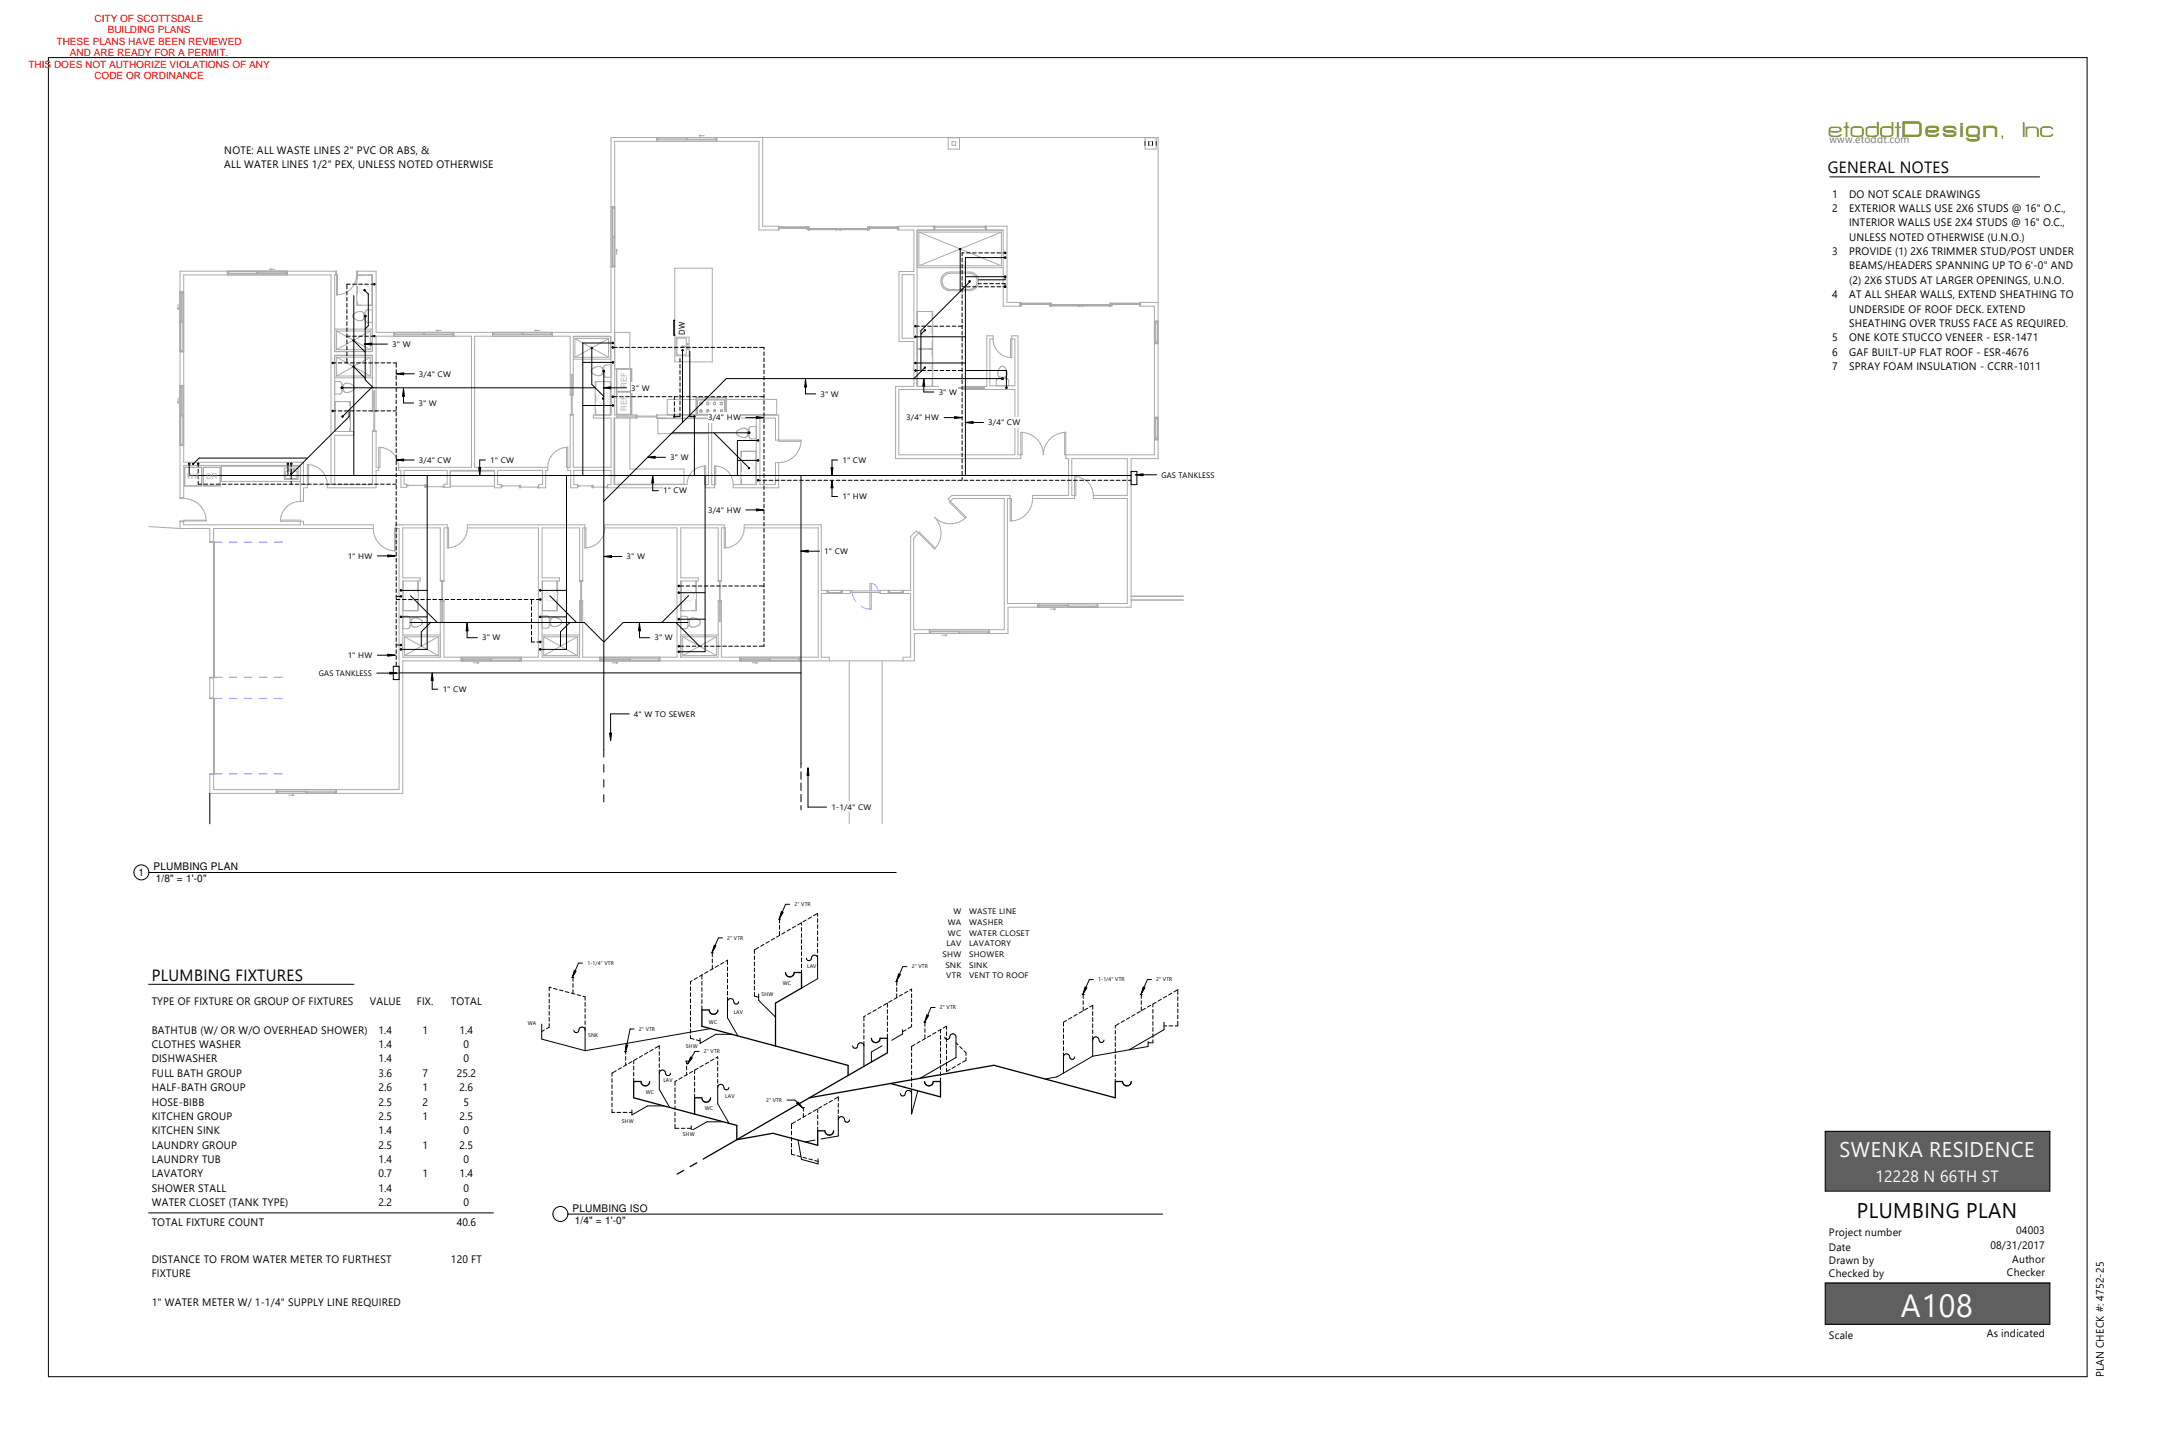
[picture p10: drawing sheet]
<svg xmlns="http://www.w3.org/2000/svg" width="914mm" height="610mm" viewBox="0 0 914 610" stroke-linecap="round" stroke-linejoin="round" font-family="sans-serif">
<defs><g id="words">
<text font-size="13.6" fill="#fbfbfb" x="804.7" y="557.7">A108</text>
<text font-size="9" fill="#fbfbfb" x="778.8" y="489.6">SWENKA RESIDENCE</text>
<text font-size="9" x="786" y="515.7">PLUMBING PLAN</text>
<g font-size="7.6" fill="#627d01">
<text x="774.3" y="57.9">etoddtDesign,</text>
<text x="856.5" y="57.9">Inc</text>
</g>
<g font-size="6.9">
<text x="773.7" y="73.4">GENERAL NOTES</text>
<text x="64.2" y="415.2">PLUMBING FIXTURES</text>
</g>
<text font-size="6.9" fill="#fbfbfb" x="794" y="500.2">12228 N 66TH ST</text>
<g font-size="4.6">
<text x="95" y="65.2">NOTE: ALL WASTE LINES 2&quot; PVC OR ABS, &amp;</text>
<text x="95" y="71.3">ALL WATER LINES 1/2&quot; PEX, UNLESS NOTED OTHERWISE</text>
<text x="775.6" y="83.7">1</text>
<text x="782.8" y="83.7">DO NOT SCALE DRAWINGS</text>
<text x="775.6" y="89.7">2</text>
<text x="782.8" y="89.7">EXTERIOR WALLS USE 2X6 STUDS @ 16&quot; O.C.,</text>
<text x="782.8" y="95.8">INTERIOR WALLS USE 2X4 STUDS @ 16&quot; O.C.,</text>
<text x="782.8" y="101.9">UNLESS NOTED OTHERWISE (U.N.O.)</text>
<text x="775.6" y="108">3</text>
<text x="782.8" y="108">PROVIDE (1) 2X6 TRIMMER STUD/POST UNDER</text>
<text x="782.8" y="114">BEAMS/HEADERS SPANNING UP TO 6'-</text>
<text x="862.7" y="114">0&quot; AND</text>
<text x="782.8" y="120.1">(2) 2X6 STUDS AT LARGER OPENINGS, U.N.O.</text>
<text x="775.6" y="126.2">4</text>
<text x="782.8" y="126.2">AT ALL SHEAR WALLS, EXTEND SHEATHING TO</text>
<text x="782.8" y="132.3">UNDERSIDE OF ROOF DECK. EXTEND</text>
<text x="782.8" y="138.4">SHEATHING OVER TRUSS FACE AS REQUIRED.</text>
<text x="775.6" y="144.5">5</text>
<text x="782.8" y="144.5">ONE KOTE STUCCO VENEER</text>
<text x="840.8" y="144.5">-</text>
<text x="843.9" y="144.5">ESR</text>
<text x="851.4" y="144.5">-</text>
<text x="853.2" y="144.5">1471</text>
<text x="775.6" y="150.6">6</text>
<text x="782.8" y="150.6">GAF BUILT</text>
<text x="803.8" y="150.6">-</text>
<text x="805.6" y="150.6">UP FLAT ROOF</text>
<text x="836.7" y="150.6">-</text>
<text x="839.8" y="150.6">ESR</text>
<text x="847.3" y="150.6">-</text>
<text x="849.1" y="150.6">4676</text>
<text x="775.6" y="156.6">7</text>
<text x="782.8" y="156.6">SPRAY FOAM INSULATION -</text>
<text x="841.4" y="156.6">CCRR</text>
<text x="852.5" y="156.6">-1011</text>
<text x="64.2" y="425.4">TYPE OF FIXTURE OR GROUP OF FIXTURES</text>
<text x="156.5" y="425.4">VALUE</text>
<text x="176.4" y="425.4">FIX.</text>
<text x="190.8" y="425.4">TOTAL</text>
<text x="64.2" y="437.6">BATHTUB (W/ OR W/O OVERHEAD SHOWER)</text>
<text x="160.2" y="437.6">1.4</text>
<text x="178.8" y="437.6">1</text>
<text x="194.5" y="437.6">1.4</text>
<text x="64.2" y="443.7">CLOTHES WASHER</text>
<text x="160.2" y="443.7">1.4</text>
<text x="196.3" y="443.7">0</text>
<text x="64.2" y="449.8">DISHWASHER</text>
<text x="160.2" y="449.8">1.4</text>
<text x="196.3" y="449.8">0</text>
<text x="64.2" y="455.8">FULL BATH GROUP</text>
<text x="160.2" y="455.8">3.6</text>
<text x="178.8" y="455.8">7</text>
<text x="193.3" y="455.8">25.2</text>
<text x="64.2" y="461.9">HALF-</text>
<text x="76.7" y="461.9">BATH GROUP</text>
<text x="160.2" y="461.9">2.6</text>
<text x="178.8" y="461.9">1</text>
<text x="194.5" y="461.9">2.6</text>
<text x="64.2" y="468">HOSE</text>
<text x="75.6" y="468">-</text>
<text x="77.5" y="468">BIBB</text>
<text x="160.2" y="468">2.5</text>
<text x="178.8" y="468">2</text>
<text x="196.3" y="468">5</text>
<text x="64.2" y="474.1">KITCHEN GROUP</text>
<text x="160.2" y="474.1">2.5</text>
<text x="178.8" y="474.1">1</text>
<text x="194.5" y="474.1">2.5</text>
<text x="64.2" y="480.2">KITCHEN SINK</text>
<text x="160.2" y="480.2">1.4</text>
<text x="196.3" y="480.2">0</text>
<text x="64.2" y="486.3">LAUNDRY GROUP</text>
<text x="160.2" y="486.3">2.5</text>
<text x="178.8" y="486.3">1</text>
<text x="194.5" y="486.3">2.5</text>
<text x="64.2" y="492.3">LAUNDRY TUB</text>
<text x="160.2" y="492.3">1.4</text>
<text x="196.3" y="492.3">0</text>
<text x="64.2" y="498.4">LAVATORY</text>
<text x="160.2" y="498.4">0.7</text>
<text x="178.8" y="498.4">1</text>
<text x="194.5" y="498.4">1.4</text>
<text x="64.2" y="504.5">SHOWER STALL</text>
<text x="160.2" y="504.5">1.4</text>
<text x="196.3" y="504.5">0</text>
<text x="64.2" y="510.6">WATER CLOSET (TANK TYPE)</text>
<text x="160.2" y="510.6">2.2</text>
<text x="196.3" y="510.6">0</text>
<text x="64.2" y="519">TOTAL FIXTURE COUNT</text>
<text x="193.3" y="519">40.6</text>
<text x="774.3" y="523.2">Project number</text>
<text x="853.5" y="522.3">04003</text>
<text x="774.3" y="529.6">Date</text>
<text x="842.6" y="529">08/31/2017</text>
<text x="64.2" y="534.7">DISTANCE TO FROM WATER METER TO FURTHEST</text>
<text x="190.9" y="534.7">120 FT</text>
<text x="774.3" y="535.1">Drawn by</text>
<text x="851.9" y="534.5">Author</text>
<text x="890.7" y="539" transform="rotate(-90 890.7 539)">25</text>
<text x="64.2" y="540.8">FIXTURE</text>
<text x="774.3" y="540.7">Checked by</text>
<text x="849.6" y="540">Checker</text>
<text x="64.2" y="552.9">1&quot; WATER METER W/ 1-</text>
<text x="112.2" y="552.9">1/4&quot; SUPPLY LINE REQUIRED</text>
<text x="774.3" y="566.8">Scale</text>
<text x="841" y="566.2">As indicated</text>
<text x="890.7" y="583.1" transform="rotate(-90 890.7 583.1)">PLAN CHECK #: 4752-</text>
</g>
<text font-size="4.6" fill="#797979" x="774.4" y="60.5">www.etoddt.com</text>
<g font-size="4.4">
<text x="58.6" y="370.7">1</text>
<text x="65" y="368.5">PLUMBING PLAN</text>
<text x="66" y="373.6">1/8&quot; = 1'-0&quot;</text>
<text x="242.4" y="513.1">PLUMBING ISO</text>
<text x="243.3" y="518.2">1/4&quot; = 1'-0&quot;</text>
</g>
<g font-size="4.2" fill="#f00">
<text x="40.1" y="9.2">CITY OF SCOTTSDALE</text>
<text x="45.6" y="14.1">BUILDING PLANS</text>
<text x="23.9" y="18.9">THESE PLANS HAVE BEEN REVIEWED</text>
<text x="29.6" y="23.8">AND ARE READY FOR A PERMIT.</text>
<text x="12.1" y="28.7">THIS DOES NOT AUTHORIZE VIOLATIONS OF ANY</text>
<text x="40" y="33.5">CODE OR ORDINANCE</text>
</g>
<g font-size="3.4">
<text x="290" y="141.8" transform="rotate(-90 290 141.8)">DW</text>
<text x="166.1" y="146.9">3&quot; W</text>
<text x="177.4" y="159.4">3/4&quot; CW</text>
<text x="267.3" y="165.4">3&quot; W</text>
<text x="347.3" y="167.9">3&quot; W</text>
<text x="397.4" y="167.1">3&quot; W</text>
<text x="177.2" y="171.8">3&quot; W</text>
<text x="299.8" y="178">3/4&quot; HW</text>
<text x="383.7" y="178">3/4&quot; HW</text>
<text x="418.4" y="180">3/4&quot; CW</text>
<text x="177.4" y="195.9">3/4&quot; CW</text>
<text x="207.5" y="195.9">1&quot; CW</text>
<text x="283.8" y="194.8">3&quot; W</text>
<text x="356.7" y="195.9">1&quot; CW</text>
<text x="491.7" y="202.2">GAS TANKLESS</text>
<text x="280.7" y="208.9">1&quot; CW</text>
<text x="356.7" y="211.4">1&quot; HW</text>
<text x="299.8" y="217">3/4&quot; HW</text>
<text x="147.2" y="236.6">1&quot; HW</text>
<text x="265.3" y="236.8">3&quot; W</text>
<text x="349" y="234.5">1&quot; CW</text>
<text x="204.1" y="271.1">3&quot; W</text>
<text x="277.1" y="271.1">3&quot; W</text>
<text x="147.2" y="278.6">1&quot; HW</text>
<text x="135" y="286.2">GAS TANKLESS</text>
<text x="187.4" y="292.9">1&quot; CW</text>
<text x="268.4" y="303.4">4&quot; W TO SEWER</text>
<text x="352" y="342.9">1</text>
<text x="353.9" y="342.9">-1/4&quot; CW</text>
<text x="403.6" y="387.1">W</text>
<text x="410.3" y="387.1">WASTE LINE</text>
<text x="401.2" y="391.6">WA</text>
<text x="410.3" y="391.6">WASHER</text>
<text x="400.6" y="400.6">LAV</text>
<text x="401.3" y="396.1">WC</text>
<text x="410.3" y="396.1">WATER CLOSET</text>
<text x="410.3" y="400.6">LAVATORY</text>
<text x="399" y="405.1">SHW</text>
<text x="410.3" y="405.1">SHOWER</text>
<text x="400.2" y="409.6">SNK</text>
<text x="410.3" y="409.6">SINK</text>
<text x="400.6" y="414.1">VTR</text>
<text x="410.3" y="414.1">VENT TO ROOF</text>
</g>
<g font-size="3.4" fill="#aaa">
<text x="265.3" y="164.3" transform="rotate(-90 265.3 164.3)">REF</text>
<text x="265.3" y="174" transform="rotate(-90 265.3 174)">REF</text>
<text x="79.1" y="202.7">WA</text>
<text x="87.2" y="202.7">DR</text>
</g>
<g font-size="2.3">
<text x="336.3" y="383.5">2&quot; VTR</text>
<text x="307.9" y="397.8">2&quot; VTR</text>
<text x="248.7" y="408.4">1-1/4&quot; VTR</text>
<text x="341.7" y="409.8">LAV</text>
<text x="386" y="409.9">2&quot; VTR</text>
<text x="331.4" y="416.9">WC</text>
<text x="464.9" y="415.4">1-1/4&quot; VTR</text>
<text x="489.5" y="415.4">2&quot; VTR</text>
<text x="322.4" y="421.7">SHW</text>
<text x="310.6" y="429.2">LAV</text>
<text x="397.9" y="427.3">2&quot; VTR</text>
<text x="223.4" y="434">WA</text>
<text x="270.5" y="436.4">2&quot; VTR</text>
<text x="300.1" y="433.4">WC</text>
<text x="249" y="439">SNK</text>
<text x="290.4" y="443.7">SHW</text>
<text x="298" y="445.8">2&quot; VTR</text>
<text x="280.8" y="458.1">LAV</text>
<text x="273.3" y="463.2">WC</text>
<text x="307" y="464.8">LAV</text>
<text x="324.3" y="466.4">2&quot; VTR</text>
<text x="298.4" y="469.9">WC</text>
<text x="263.3" y="475.6">SHW</text>
<text x="289.1" y="481.1">SHW</text>
</g>
</g></defs>
<g fill="none" stroke="#000" stroke-width=".42">
<path d="M484.7 59.9v1.6M486.3 59.9v1.6M487.9 59.9v1.6M489.5 59.9v1.6M774.6 74.9h88.8M406.4 105.2h.2v.4l-.4-.2zM406.5 105.7v17.7M407.3 109.3v1.6M407.3 111.8v1.7M407.3 114.4v1.6M407.3 117v1.6M407.3 119.6v1.6"/>
<path d="M408.2 107.1h-.9v1.2M408.7 117.1h16.8v1.3h-11.3M409.2 107.1h1.5M410.3 118.9l.4 .2-.1 .2h-.3zM410.5 119.4l-20.7 20.6v17.4M411.7 107.1h1.6M414.3 107.1h1.6M416.9 107.1h1.6M419.5 107.1h1.5M422 107.1h1.6M424.6 107.1h.9M425.2 108.9h.6v.3l-.6 .1"/>
<path d="M425.2 106.8l.6 .1v.3l-.6 .1M425.2 116.9l.6 .1v.3h-.6M425.5 109.1h-16.8v92.2M146.9 123.3v1.6M146.9 125.9v1.6M146.9 128.4v1.6M146.9 131v1.6M146.9 133.6v1.6M146.9 136.2v1.6M146.9 138.8v1.6M148.3 120.3h-1.4v2M149.3 120.3h1.6"/>
<path d="M149.8 125.1v76.2M151.8 120.3h1.6M154.2 122.6h.3v.5h-.3zM154.3 133.6l.2-.2 .5 .4-.5 .4zM154.4 120.3h1.6M154.5 123.1l1.4 1.4v13.4l-1.3 1.3M154.6 134.2v26.6l3.4 3.4M157 120.3h1.4M158.2 120.1l.5 .1-.2 .5-.3-.2M285.7 135.6h-.4v6.3h.4M387.6 138.1h1.6M387.8 137.9h-.5v.3l.5 .1"/>
<path d="M390.2 138.1h1.6M391.3 140l-1.5 1.5M391.4 139.6l.4 .2-.1 .2h-.3zM392.8 138.1h1.5M395.4 138.1h1.5M397.9 138.1h1.6M400.5 138.1h1.6M403.1 138.1h1.6M405.7 138.1h1.6M407.3 122.2v1.5M407.3 124.8v1.5M407.3 127.3v1.6"/>
<path d="M407.3 129.9v1.6M407.3 132.5v1.6M407.3 135v1.7M407.3 137.6v1.6M407.3 121.4h.9M409.2 121.4h1.5M411.7 121.4h1.6M414.1 120.1h1.3M414.3 121.4h1.6M416.4 120.1h1.6M416.9 121.4h1.6M419 120.1h1.6"/>
<path d="M419.5 121.4h1.5M421.6 120.1h1.6M422 121.4h1.6M424.1 120.1h1.4v1.3h-.9M425.2 121.2h.6v.4h-.6M140.9 153.6h1.3M141.2 153.5h-.6l.3 .5 .3-.2M143.2 153.6h1.6M145.8 153.6h1.6M146.9 141.4v1.5M146.9 143.9v1.6M146.9 146.5v1.6"/>
<path d="M146.9 149.1v1.6M146.9 151.7v1.9M146.9 142.3h1.4M148.4 153.6h1.5M149.3 142.3h1.6M149.5 154.9h.3v.5l-.4-.2zM149.5 143.8h.3v.5l-.4-.2zM149.8 144.3l4.8 4.8M149.8 155.4l4.8 4.7M151 153.6h1.5M151.8 142.3h1.6M153.5 153.6h1.6"/>
<path d="M154.4 142.3h1.6M156.1 153.6h1.6M157 142.3h1.4M158.2 142.1l.5 .1-.2 .4-.3-.1M158.7 153.6h1.6M161.2 153.6h1.7M163.8 153.6h1.6M166.4 153.6h1.3v1.9M167.7 156.5v1.6M167.7 159v1.7M246.7 153.4h12.7M250.4 147.1h.3v.4h-.3z"/>
<path d="M250.5 147.6v15.1l5.1 5.1M255.3 156.9l.6-.1v.6l-.4 .1zM255.6 157.5v163M259.2 145h.5v.4h-.5M259.2 153.2h.5l-.2 .6-.3-.2M259.4 147.1h1.9M259.4 145.2h-12.7v56.1M259.7 146.9h-.6l.3 .5 .3-.1M262.3 147.1h1.6M264.8 147.1h1.6M267.4 147.1h1.6M270 147.1h1.6"/>
<path d="M272.6 147.1h1.6M275.2 147.1h1.5M277.7 147.1h1.6M280.3 147.1h1.6M282.9 147.1h1.6M285.5 147.1h1.6M287.9 151.8v1.4M287.9 154.2v1.6M287.9 156.8v1.6M287.9 159.4v1.6M288 147.1h1.6M288.8 148h.3v.5h-.3z"/>
<path d="M288.9 148.5v30.4M290.6 147.1h1.6M292 148.6v27.8h1.6M293.2 147.1h1.6M295.8 147.1h1.6M298.4 147.1h1.6M300.9 147.1h1.6M303.5 147.1h1.6M306.1 147.1h1.6M308.7 147.1h1.6M311.3 147.1h1.5M313.8 147.1h1.6"/>
<path d="M316.4 147.1h1.6M319 147.1h1.6M321.6 147.1h1.8v.9M323.4 148.9v1.6M323.4 151.5v1.6M323.4 154.1v1.6M323.4 156.7v1.5M323.4 159.3v1.5M387.6 156.8h1.6M387.6 142.6h21.1M387.6 153.7h21.1M387.8 142.4h-.5v.3h.5"/>
<path d="M387.8 153.5h-.5v.3l.5 .1M387.8 156.6l-.5 .1v.3l.5 .1M390.2 156.8h1.6M391.3 155.8l-4.4 4.5M391.4 155.4h.3v.5l-.4-.2zM392.8 156.8h1.5M395.4 156.8h1.5M397.9 156.8h1.6M400.5 156.8h1.6M403.1 156.8h1.6M405.7 156.8h1.6M407.3 140.2v1.6"/>
<path d="M407.3 142.8v1.6M407.3 145.4v1.5M407.3 148v1.5M407.3 150.5v1.6M407.3 153.1v1.6M407.3 155.7v1.6M407.3 158.2v1.7M408.7 156.8h17.3v7.3M140.9 173.9h1.3M141.2 173.7l-.6 .1 .3 .5 .3-.1M143.2 173.9h1.6M144.4 164l.6-.1v.6l-.6-.2z"/>
<path d="M144.9 176.1h.3v.5h-.3zM145.1 164.2h106.9M145.8 173.9h1.6M147.8 173.6v2.8l-24.3 24.2M148.4 173.9h1.5M151 173.9h1.5M153.5 173.9h1.6M156.1 173.9h1.6M157.2 164.2l-12 11.9M158.7 173.9h1.6M161.2 173.9h1.7M163.8 173.9h1.6"/>
<path d="M166.4 173.9h1.3M167.7 161.6v1.6M167.7 164.2v1.6M167.7 166.8v1.6M167.7 169.4v1.5M167.7 172v1.5M167.7 174.5v1.6M167.7 177.1v1.6M167.7 179.7v1.6M246.7 171.7h12.7M255.1 168.5l.4 .2-.1 .2-.4-.2zM259.2 171.5h.5l-.2 .5-.3-.2"/>
<path d="M259.4 167.9h1.9M259.7 167.7l-.6 .1 .3 .5 .3-.2M262.3 167.9h1.6M264.8 167.9h1.6M267.4 167.9h1.6M270 167.9h1.6M272.6 167.9h1.6M275.2 167.9h1.5M277.7 167.9h1.6M280.3 167.9h1.6M282.9 167.9h1.6M285.3 176.1v.5l.5-.2"/>
<path d="M285.5 170.1v1.6M285.5 172.6v1.6M285.5 175.2v1.2M285.7 176.1l.1 .3M287.1 167.9h-1.6v1.2M287.9 162v1.5M287.9 164.5v1.6M287.9 167.1v1.6M287.9 169.7v1.6M287.9 172.3v1.6M287.9 174.8v1.6h-2.1M288 167.9h1.6"/>
<path d="M290.6 167.9h1.6M293.2 167.9h1.6M293.6 176.3l.5-.2v.5M293.6 176.3l.2 .3M294 176.4v24.9M295.8 167.9h1.6M298.4 167.9h1.6M300.9 167.9h1.6M303.5 167.9h1.6M306.1 167.9h1.6M308.7 167.9h1.6M311.3 167.9h1.5"/>
<path d="M313.8 167.9h1.6M316.4 167.9h1.6M319 167.9h1.6M321.6 167.9h1.8M323.4 161.8v1.6M323.4 164.4v1.6M323.4 167v1.6M323.4 169.5v1.7M323.4 172.1v1.6M323.4 174.7v1.6M323.4 177.3v1.6M323.4 179.9v1.5"/>
<path d="M407.3 160.8v1.6M407.3 163.4v1.6M407.3 166v1.6M407.3 168.6v1.6M407.3 171.2v1.5M407.3 173.7v1.6M407.3 176.3v1.6M407.3 178.9v1.6M424 160.3h-116.5l-51.9 51.9M424 160.1l.6-.1v.6l-.6-.1zM426.3 163.8l-.1 .6h-.3v-.5M79.9 196.6v-.5h.4v.5"/>
<path d="M80.1 196.4v4.9h398.7M81.6 196.2h.3v.4h-.3zM83.7 196.6v-.5h.3l.1 .5M83.9 196.4v1.2M83.9 198.6v1.6M121.7 196.6v-.5h.3l.1 .5M121.9 196.4v4.9M123.1 196.6v-.5l.5 .2-.1 .3M123.3 196.4v1.2M123.3 198.6v1.6M130.2 193.9h-45.9l-2.3 2.4M167.7 182.2v1.7"/>
<path d="M167.7 184.8v1.6M167.7 187.4v1.6M167.7 190v1.6M167.7 192.6v1.5M167.7 195.2v1.5M167.7 197.7v1.6M284.6 183.2h32.1M302.2 183.2l14.7 14.8M312.2 194.9h8.7M316.7 183l.3-.2 .5 .4-.5 .4zM316.9 198l.4 .2-.1 .2h-.3zM320.6 186.3h.6l-.3 .5-.3-.2"/>
<path d="M320.6 194.7l.6 .1-.3 .4-.3-.1M320.9 186.5h-8.7v14.8M323.4 182.5v1.5M323.4 185v1.6M323.4 187.6v1.6M323.4 190.2v1.6M323.4 192.7v1.7M323.4 195.3v1.6M323.4 197.9v1.6M407.3 181.5v1.5M407.3 184v1.6M407.3 186.6v1.6"/>
<path d="M407.3 189.2v1.6M407.3 191.8v1.6M407.3 194.4v1.6M407.3 196.9v1.6M407.3 199.5v1.6M478.8 199.6h2.5v5.5h-2.5zM83.9 203.8v1.2h1.4M83.9 201.2v1.5M86.3 205h1.6M88.9 205h1.6M91.5 205h1.6M94.1 205h1.6"/>
<path d="M96.6 205h1.7M99.2 205h1.6M101.8 205h1.6M104.4 205h1.6M107 205h1.5M109.6 205h1.5M112.1 205h1.6M114.7 205h1.6M117.3 205h1.6M119.8 205h1.7M122.4 205h1.6M123.1 200.4l.3 .3-.4-.1z"/>
<path d="M123.3 201.2v1.5M123.3 203.8v1.2M125 205h1.6M127.6 205h1.6M130.2 205h1.5M132.8 205h1.5M135.3 205h1.6M137.9 205h1.6M140.5 205h1.6M143 205h1.7M145.6 205h1.6M148.2 205h1.6"/>
<path d="M150.8 205h1.6M153.4 205h1.5M156 205h1.5M158.5 205h1.6M161.1 205h1.6M163.7 205h1.6M166.2 205h1.5M167.7 200.3v1.6M167.7 202.9v1.6M167.7 205.5v1.6M167.7 208v1.6M167.7 210.6v1.6"/>
<path d="M167.7 213.2v1.6M167.7 215.8v1.6M167.7 218.4v1.5M180.8 201.3v73.6h-11.1M239.8 201.3v73.6h-11.1M298.5 201.3v74.6h-11.1M320.9 203.3h1.1M321.2 203.1l-.6 .1 .3 .4 .3-.1M323 203.3h1.6M323.4 200.5v1.6M323.4 203.1v1.6M323.4 205.7v1.5"/>
<path d="M323.4 208.2v1.6M323.4 210.8v1.6M323.4 213.4v1.6M323.4 216v1.6M323.4 218.5v1.6M325.6 203.3h1.6M328.2 203.3h1.6M330.8 203.3h1.6M333.3 203.3h1.6M335.9 203.3h1.6M338.5 203.3h1.6M339.1 201.3v123.8"/>
<path d="M341.1 203.3h1.5M343.7 203.3h1.5M346.2 203.3h1.6M348.8 203.3h1.6M351.4 203.3h1.6M353.9 203.3h1.7M356.5 203.3h1.6M359.1 203.3h1.6M361.7 203.3h1.6M364.3 203.3h1.5M366.9 203.3h1.5M369.4 203.3h1.6"/>
<path d="M372 203.3h1.6M374.6 203.3h1.6M377.1 203.3h1.7M379.7 203.3h1.6M382.3 203.3h1.6M384.9 203.3h1.6M387.5 203.3h1.5M390.1 203.3h1.5M392.6 203.3h1.6M395.2 203.3h1.6M397.8 203.3h1.6M400.3 203.3h1.7"/>
<path d="M402.9 203.3h1.6M405.5 203.3h1.6M407.3 202.1v1.2M408.1 203.3h1.6M410.7 203.3h1.5M413.3 203.3h1.5M415.8 203.3h1.6M418.4 203.3h1.6M421 203.3h1.6M423.5 203.3h1.7M426.1 203.3h1.6M428.7 203.3h1.6"/>
<path d="M431.3 203.3h1.6M433.9 203.3h1.6M436.5 203.3h1.5M439 203.3h1.6M441.6 203.3h1.6M444.2 203.3h1.6M446.8 203.3h1.6M449.3 203.3h1.6M451.9 203.3h1.6M454.5 203.3h1.6M457.1 203.3h1.6M459.7 203.3h1.6"/>
<path d="M462.2 203.3h1.6M464.8 203.3h1.6M467.4 203.3h1.6M470 203.3h1.6M472.6 203.3h1.5M475.1 203.3h1.6M477.7 203.3h1.1M167.7 220.9v1.6M167.7 223.5v1.6M167.7 226.1v1.6M167.7 228.7v1.6M167.7 231.2v1.6"/>
<path d="M167.7 233.8v1.6M167.7 236.4v1.6M167.7 239v1.6M323.4 221.1v1.6M323.4 223.7v1.6M323.4 226.3v1.6M323.4 228.9v1.6M323.4 231.4v1.6M323.4 234v1.6M323.4 236.6v1.6M323.4 239.2v1.5M167.7 241.6v1.6"/>
<path d="M167.7 244.1v1.6M167.7 246.7v1.6M167.7 249.3v1.6M167.7 251.9v1.5M167.7 254.5v1.5M167.7 257v1.6M167.7 259.6v1.6M167.7 253.8h1.6M167.7 252.5h2M169.5 252.3h.5l-.2 .5-.3-.2M169.7 249.9h11.1M170 249.7l-.5 .1 .2 .4 .3-.1"/>
<path d="M170.3 253.8h1.6M172.9 253.8h1.6M173.8 252.2l11.3 11.3M175.5 253.8h1.6M178.1 253.8h1.6M180.6 253.8h1.6M183.2 253.8h1.6M185.8 253.8h1.6M188.4 253.8h1.6M191 253.8h1.5M193.5 253.8h1.6M196.1 253.8h1.6"/>
<path d="M198.7 253.8h1.6M201.3 253.8h1.6M203.8 253.8h1.6M206.4 253.8h1.6M209 253.8h1.6M211.6 253.8h1.6M214.2 253.8h1.6M216.7 253.8h1.6M219.3 253.8h1.6M221.9 253.8h1.6M224.5 253.8h1.6M225 253.8v2"/>
<path d="M225 256.8v1.6M225 259.4v1.6M227.1 253.8h1.6M228.4 253.6h.6l-.3 .5-.3-.1M228.7 249.9h11.1M228.9 249.7l-.5 .1 .3 .4 .3-.1M232.7 252.2l11.4 11.3M287.4 250.9h11.1M287.4 248.1h2M287.7 250.7h-.6v.4h.6M287.7 247.9h-.6v.3l.6 .1M290.4 248.1h1.6"/>
<path d="M291.5 252.2l-11.3 11.3M293 248.1h1.6M295.6 248.1h1.6M298.2 248.1h1.6M300.7 248.1h1.6M303.3 248.1h1.6M305.9 248.1h1.6M308.5 248.1h1.5M311.1 248.1h1.5M313.6 248.1h1.6M316.2 248.1h1.6M318.8 248.1h1.6"/>
<path d="M321.4 248.1h2M323.4 241.8v1.5M323.4 244.3v1.6M323.4 246.9v1.6M323.4 249.5v1.6M323.4 252.1v1.6M323.4 254.6v1.6M323.4 257.2v1.6M323.4 259.8v1.6M167.7 262.2v1.6M167.7 264.8v1.6M167.7 267.3v1.6"/>
<path d="M167.7 269.9v1.6M167.7 272.5v1.6M167.7 275.1v1.5M167.7 277.7v1.5M167.7 273.1h2M169.5 272.9h.5v.3l-.5 .1M169.7 261.2h11.1M170 260.9l-.5 .1 .2 .5 .3-.2M170 274.7h-.5v.4h.5M173.6 263.5h73.8l8.2 8.3 8.2-8.3h27.4M182.3 263.5l-3.9 4v6.1M225 262v1.6"/>
<path d="M225 264.5v1.6M225 267.1v1.6M225 269.7v2.1h1.4M227.3 271.8h1.4M228.4 271.6h.6l-.3 .5-.3-.2M228.7 261.2h11.1M228.9 260.9l-.5 .1 .3 .5 .3-.2M228.9 274.7h-.5l.3 .6 .3-.2M241.3 263.5l-4 4v6.1M286.1 263.5l10.1 10.1M287.4 262.1h11.1M287.4 273.6h2"/>
<path d="M287.7 261.9l-.6 .1v.3h.6M287.7 273.3l-.6 .1 .3 .5 .3-.1M287.7 275.7l-.6 .1 .3 .4 .3-.1M290.4 273.6h1.6M293 273.6h1.6M295.6 273.6h1.6M298.2 273.6h1.6M300.7 273.6h1.6M303.3 273.6h1.6M305.9 273.6h1.6M308.5 273.6h1.5M311.1 273.6h1.5"/>
<path d="M313.6 273.6h1.6M316.2 273.6h1.6M318.8 273.6h1.6M323.4 262.4v1.5M323.4 265v1.5M323.4 267.5v1.6M323.4 270.1v1.6M323.4 272.7v.9h-2M166.5 282.1h2.5v5.6h-2.5zM167.7 280.2v1.9M169 284.9h170.1M88.8 335.9v12.8"/>
<path d="M255.6 323.7v3.2M255.6 330v3.2M255.6 336.4v3.2M339.1 326.7v3.2M339.1 331.5v3.1M339.1 336.3v3.1M339.1 341v1.8M323.4 399.8l-1.4 .8M325.6 398.5l-1.3 .8M327.9 397.2l-1.4 .8M329.5 389.1h.9M330 389.1v1.7"/>
<path d="M330 391.8v1.6M330 394.3v1.7M330.1 395.9l-1.4 .8M332.3 394.6l-1.3 .8M334.6 393.4l-1.4 .7M336.8 392l-1.4 .9M339 390.8l-1.3 .8M339.3 390.6v1.1M339.3 392.6v1.6M339.3 395.2v1.6M339.3 397.8v1.6M341.2 389.5l-1.3 .8"/>
<path d="M343.5 388.2l-1.4 .8M344.3 387.7l1.8-1v1.2M346.1 388.9v1.6M346.1 391.5v1.6M346.1 394.1v1.5M346.1 396.7v1.5M346.1 399.2v1.6M62.9 416.7h86.9M233.4 418.2l-.9-.3v1.5M234.4 418.4l1.5 .4M236.9 419.1l1.5 .4M239.3 419.8l1.6 .4"/>
<path d="M242.1 413.8h.9M242.6 413.8v1.6M242.6 416.4v1.6M242.6 419v1.6M292.3 417.7v1.6M293 415.2l-.7 .3v1.2M295.2 413.9l-1.3 .8M297.1 412.8v1.7M297.1 415.5v1.6M297.1 418.1v1.6M297.5 412.6l-1.4 .7M299.7 411.3l-1.4 .8"/>
<path d="M301.1 403.4h.9M301.5 403.4v1.6M301.5 406v1.6M301.5 408.6v1.6M301.9 410l-1.3 .8M304.2 408.7l-1.4 .8M306.4 407.4l-1.3 .8M307.3 406.9l.7-.4v1.8M308 409.3v1.6M308 411.9v1.6M308 414.5v1.6M308 417v1.6"/>
<path d="M308 419.6v1.6M319.4 404.7v1.5M319.4 407.2v1.6M319.4 409.8v1.6M319.4 412.4v1.6M319.4 415v1.6M319.4 417.5v1.6M321.2 401.1l-1.8 1v1.5M339.3 400.4v1.6M339.3 403v1.5M339.3 405.5v1.6M339.3 408.1v1.6"/>
<path d="M339.3 410.7v1M341.4 405.6a1.06 1.06 0 0 0 1 1.1 1.06 1.06 0 0 0 1.1-1.1 1.31 1.31 0 0 1 1.3-1.3 1.31 1.31 0 0 1 1.3 1.3M346.1 401.8v1.6M346.1 404.4v9.9l-6.8 4M379.1 415.5h.9M379.6 415.5v1.7M379.6 418.1v1.6M384.3 419.7l-1.4 .8M385.1 419.1l.8-.4v1M497 419.9l1.6-.9v2M229.3 433.5v6.4l18.4 4.9M230.5 436l-1.2 .7"/>
<path d="M232.5 433.3v1.5l-1.1 .7M232.5 420.5v1.5M232.5 423v1.6M232.5 425.6v1.6M232.5 428.2v1.6M232.5 430.7v1.7M241.8 420.4l1.5 .4M242.9 436.1a1.06 1.06 0 0 0 1.1 1.1 1.06 1.06 0 0 0 1-1.1 1.33 1.33 0 0 1 1.4-1.3 1.33 1.33 0 0 1 1.3 1.3M244.3 421.1l1.5 .4M246.8 421.8l.9 .2v1.4M247.7 424.4v1.6M247.7 427v1.5"/>
<path d="M247.7 429.6v1.5M247.7 432.1v1.6M247.7 434.7v10.1M292.3 438.4v1.1l1.6 .5M292.3 420.3v1.6M292.3 422.9v1.6M292.3 425.5v1.6M292.3 428v1.6M292.3 430.6v1.6M292.3 433.2v1.6M292.3 435.8v1.5M297.1 420.7v1.5"/>
<path d="M297.1 423.2v1.6M297.1 425.8v1.8M300.8 435.4l-53.1 9.4M308 422.2v8.7l4.4 7.6M308 424a1.31 1.31 0 0 1 1.3-1.3 1.31 1.31 0 0 1 1.3 1.3 1.06 1.06 0 0 0 1.1 1.1 1.06 1.06 0 0 0 1-1.1M309.9 437.9h-6.9l-6.6 3.8v-2.1M319.4 420.1v1.6l1.8 .4M321.2 420.8v2.7l7.1 7.1M365.7 433.2v1.6M365.7 435.8v1.5M365.7 438.4v1.5M366.4 430l-.7 .4v1.8"/>
<path d="M368.7 428.7l-1.4 .8M370.9 427.4l-1.4 .8M373.1 426.1l-1.3 .8M375.4 424.8l-1.4 .8M375.7 424.6v1.8M375.7 427.4v1.6M375.7 430v1.6M375.7 432.6v1.6M375.7 435.2v1.6M375.7 437.7v1.8M377.6 423.5l-1.4 .8M379.6 420.7v1.7"/>
<path d="M379.8 422.2l-1.3 .8M382.1 435.9v1.8l-4.6 2.7M382.1 421l-1.4 .7M383.5 435.9l-1.4 .9M385.9 420.7v1.6M385.9 423.3v1.6M385.9 425.9v1.5M385.9 428.5v1.5M385.9 431v1.6M385.9 433.6v1l-1.5 .8M391.1 432.8h.9M391.5 432.8v1.7"/>
<path d="M391.5 435.5v1.5M391.5 438.1v1.6M391.8 439.6l-1.4 .8M394 438.3l-1.4 .8M396.2 437l-1.4 .8M398.1 435.9v1.4M398.1 438.3v1.6M398.4 435.7l-1.3 .8M399.3 435.2l1.4-.8v1.4M400 439a1.06 1.06 0 0 0 1 1.1 1.06 1.06 0 0 0 1.1-1.1 1.31 1.31 0 0 1 1.3-1.3 1.31 1.31 0 0 1 1.3 1.3v8.7l-15.2 8.8M400.2 427h1M400.7 436.8v1.6"/>
<path d="M400.7 439.3v1.6M450.2 435.4v1.6M450.2 438v1.6M451.5 432l-1.3 .7v1.7M453.7 430.7l-1.3 .8M456 429.4l-1.4 .8M458.1 421h.9M458.2 428.1l-1.4 .8M458.6 421v1.7M458.6 423.7v1.5M458.6 426.3v1.6M460.4 426.8l-1.3 .8"/>
<path d="M461.3 426.3l1.3-.7v1.7M462.6 428.2v1.7M462.6 430.8v1.6M462.6 433.4v1.6M462.6 436v1.6M462.6 438.6v8.5M472.1 436.2v1.6M472.1 438.8v1.6M473.8 433.3l-1.7 1v.9M476 432l-1.4 .8M478.2 430.7l-1.3 .8M480.5 429.4l-1.4 .8"/>
<path d="M482.7 428.2l-1.4 .7M482.7 421h.9M483.2 421v1.7M483.2 423.7v1.5M483.2 426.3v1.6M484.9 426.8l-1.3 .9M487.2 425.6l-1.4 .7M488.1 425.1v1.2M488.1 427.3v1.6M488.1 429.9v1.6M488.1 432.5v1.5M488.1 435v1.6"/>
<path d="M488.1 437.6v1.6M489.4 424.3l-1.4 .8M491.6 423l-1.3 .8M492.8 432.7v3.2l-14.8 8.5M492.8 434.3h1.1M493.9 421.7l-1.4 .8M494.9 434.3h1.6M496.1 420.4l-1.4 .8M498.6 432.3v2h-1.1M498.6 422v1.5M498.6 424.6v1.5M498.6 427.1v1.6"/>
<path d="M498.6 429.7v1.6M259.1 456.6v1.7M259.1 459.2v1.6M260.9 453.3l-1.8 1v1.4M263.1 452l-1.4 .8M264.4 445.1h.9M264.9 445.1v1.1M264.9 447.3v1.5M264.9 449.8v1.1M265.3 450.7l-1.4 .8M267.5 449.4l-1.4 .8M268.3 449v1.3"/>
<path d="M268.3 451.3v1.6M268.3 453.9v1.6M268.3 456.5v1.3M269.8 448.1l-1.4 .8M272 446.8l-1.4 .8M274.2 445.5l-1.3 .8M276.5 444.2l-1.4 .9M277.3 443.7l1.8-1v1.5M279.1 445.1v1.6M279.1 447.7v1.6M279.1 450.3v1.6M279.1 452.9v8.3l4.4 7.6"/>
<path d="M279.1 454.3a1.31 1.31 0 0 1 1.3-1.3 1.31 1.31 0 0 1 1.3 1.3 1.06 1.06 0 0 0 1.1 1 1.06 1.06 0 0 0 1-1M286.6 457.4l-.8 .4v1.7M288.8 456.1l-1.4 .8M290.2 449.2h.9M290.7 449.2v1.1M290.7 451.3v1.6M290.7 453.9v1.1M291 454.8l-1.4 .8M293.2 453.5l-1.3 .8M294 453.1v1.4M294 455.5v1.6M294 458.1v1.6"/>
<path d="M294.8 440.2l1.6 .4M295.5 452.2l-1.4 .8M297.7 450.9l-1.4 .8M299.9 449.7l-1.3 .8M302.2 448.4l-1.4 .8M303 447.9l.8-.5v.8M303.8 449.2v1.6M303.8 451.8v1.6M303.8 454.4v1.6M303.8 456.9v1.7M303.8 459.5v7.7l4.8 8.3M360.9 442.7a1.06 1.06 0 0 0 1.1 1.1 1.06 1.06 0 0 0 1.1-1.1 1.33 1.33 0 0 1 1.3-1.3 1.33 1.33 0 0 1 1.3 1.3"/>
<path d="M365.7 440.9v10.5M373.4 442.7l-4.5 2.6v4.3M385.9 445.7v1.6M385.9 448.3v1.6M385.9 450.9v1.6M385.9 453.4v1.6M385.9 456v1.6M385.9 458.6v1.6M387.3 442.2l-1.4 .8v1.7M389.5 440.9l-1.3 .8M398.1 440.9v1.6M398.1 443.5v1.6"/>
<path d="M398.1 446.1v1.6M398.1 448.6v1.7M398.1 451.2v1.6M398.1 453.8v1.6M398.1 456.4v1.4M400.7 452.2v1.4l1.5-.8M400.7 441.9v1.6M400.7 444.5v1.6M400.7 447.1v1.6M400.7 449.7v1.6M404.4 451.5l-1.4 .8M404.7 441.5l.9 .8"/>
<path d="M406.3 443l1.1 1.1M406.6 450.2l-1.3 .8M408.1 444.8l.8 .9v1.1M408.9 447.8v1.1l-1.4 .8M450.2 440.6v1.6M450.2 443.1v1.6M450.2 445.7v8.6M450.2 447.4a1.41 1.41 0 0 1 1.7-1.2 1.41 1.41 0 0 1 1.1 1.7 1.06 1.06 0 0 0 1.2 .5 1.06 1.06 0 0 0 .8-1M462.6 440.3a1.43 1.43 0 0 1 1.7-1.3 1.43 1.43 0 0 1 1.1 1.8 1.06 1.06 0 0 0 1.2 .5 1.06 1.06 0 0 0 .8-1M462.6 447.1l-15.2 8.8-5 .9M472.1 441.4v1.6M472.1 443.9v1.7"/>
<path d="M472.1 446.5v1.6M472.1 449.1v1.6M472.1 451.7v1.6M472.1 454.3v1.5M472.1 456.9v.9M486 440.9v2.1l-23.4 4.1M488.1 440.2v1.3h-2.1M259.1 461.8v1.6M259.1 464.4v1.6M259.1 467v1.5M259.1 469.6v1.3h1.1M261.2 470.9h1.6"/>
<path d="M263.8 470.9h1.6M266.4 470.9h1.1M281 468.2h-6.8l-6.7 3.8v-2.1M285.8 460.5v1.6M285.8 463.1v1.6M285.8 465.7v1.5M285.8 468.2v1.6M285.8 470.8v1.6M285.8 473.4v1.6M285.8 476v1.6h1.6M288.4 477.6h1.6M291 477.6h1.6"/>
<path d="M294 460.7v1.6M294 463.3v1.4M303.8 460.3a1.31 1.31 0 0 1 1.1-1.2 1.31 1.31 0 0 1 1.4 .7l.3 1.1a1.08 1.08 0 0 0 1.2 .5 1.08 1.08 0 0 0 .8-1.1M306.1 474.9h-6.8l-6.7 3.8v-2.1M335.1 478.8v1.6M336.7 474.9l-1.6 .9v2.1M339 473.6l-1.4 .7M339.6 468.9h1M340.1 468.9v1.5M340.1 471.4v1.5M341.2 472.3l-1.3 .8M343.5 471l-1.4 .8"/>
<path d="M345.7 469.7l-1.4 .8M346.2 469.4v1.6M346.2 472v1.6M346.2 474.6v1.6M346.2 477.1v1.6M347.9 468.4l-1.4 .8M350.1 467.1l-1.4 .8M352.4 465.8l-1.4 .8M353.2 465.3l1.7-.9v1.7M354.9 467.1v1.6M354.9 469.7v1.6M354.9 472.3v8.6l-7.3 1.3"/>
<path d="M354.9 474a1.43 1.43 0 0 1 1.7-1.3 1.43 1.43 0 0 1 1.1 1.9 1.06 1.06 0 0 0 1.2 .5 1.06 1.06 0 0 0 .8-1.1M381.1 462.9a1.06 1.06 0 0 0 1.1 1.1 1.06 1.06 0 0 0 1-1.1 1.33 1.33 0 0 1 1.4-1.3 1.33 1.33 0 0 1 1.3 1.3M382.8 460.3h.4M385.9 461.2v10.4l2.6-9.8M335.1 486.6v2l1.4 .4M335.1 481.4v1.6M335.1 484v1.6M337.4 489.2l1.6 .5M337.8 482.6l1.5 8.2 7 1.9v-2.1M339.9 489.9l1.6 .4M342.4 490.6l1.6 .4M344.9 491.3l1.4 .4"/>
<path d="M345 482.6l-4.2 .8M62.9 513.5h146"/>
</g>
<path d="M332.5 411.7a1.84 1.84 0 0 0 1.9 1.9 1.84 1.84 0 0 0 1.8-1.9h3.1v6.6l-11 6.3v18.2M303.9 427.6a1.84 1.84 0 0 1-1.8 1.8 1.84 1.84 0 0 1-1.9-1.8h-3.1v6.9l61.9 16.5v4.3M368.9 439.5a1.84 1.84 0 0 0 1.8 1.9 1.84 1.84 0 0 0 1.9-1.9h3.1v6.2l-78 45M275 457.8a1.84 1.84 0 0 1-1.8 1.9 1.84 1.84 0 0 1-1.8-1.9h-3.1v6.9l43.6 11.7v6.1l15.3-2.7 19 5v-6.1h3a1.84 1.84 0 0 0 1.8 1.9 1.84 1.84 0 0 0 1.9-1.9M391.4 457.8a1.86 1.86 0 0 0 1.8 1.9 1.86 1.86 0 0 0 1.9-1.9h3v6.6l-21.1-5.7M478.9 457.8a1.86 1.86 0 0 1-1.8 1.9 1.86 1.86 0 0 1-1.9-1.9h-3.1v6.9l-51.3-13.7-78.2 13.7M300.8 464.7a1.86 1.86 0 0 1-1.8 1.9 1.86 1.86 0 0 1-1.9-1.9h-3.1v6.9M289.4 495.5l-2.7 1.5M294.9 492.3l-2.7 1.6" fill="none" stroke="#000" stroke-width=".55"/>
<g fill="none" stroke="#aaa" stroke-width=".42">
<path d="M278.1 58.2v1.6M278.1 59.1h25.3M278.3 58.2v.9M278.7 58.2v.5h-.4M278.7 58.5h11.8M290.5 58.7h.5M290.5 58.2v.9M291 58.9h11.8M291 58.2v.9M296 57.4l.6 .3M296 57.4h2.2M296.6 57.1l-.6 .3"/>
<path d="M303.3 58.7h-.5v.4M303.3 58.2v.9M303.4 58.2v1.6M322.9 58.2v37.6l6.8 .1M401.4 58.3h4.8v4.8h-4.8zM403 59.9h1.6v1.6h-1.6zM484.7 59.9v-1.6h4.8v1.6M486.3 59.9h1.6M484.7 61.5v1.6h4.8v-1.6M486.3 61.5h1.6M258.7 87.6h1.5M259.3 87.6v25.3"/>
<path d="M259.3 87.8h.9M259.8 87.8v.4h.4M260 88.2v11.8M329.5 96.1h13v.5h-12.6M329.5 95.9h.4v1.3h-.4zM329.7 97.2l-8.4 .2v-37.6h-61.1v115.9h9.5v.4M329.9 96.1h.1M329.9 96.3h11.9M329.9 96.1v.2M330 96.3h.1M330.1 96.3h.1M330.1 96.4l-.1 .2"/>
<path d="M341.7 96.3h.1M341.7 96.4v.2M341.7 96.7h26.4v.5h-26.4zM341.7 96.6h.1M341.8 96.3h.1M341.8 96.6h.1M341.8 96.1v.2M341.9 96.1h.1M342.3 96.7v.1M342.3 96.9h.1M342.3 96.9h11.9M342.3 96.8v.1"/>
<path d="M342.4 96.9h.1M342.4 97.2h.1M342.5 97l-.1 .2M354.1 97v.2M354.1 96.9h.1M354.2 97.2h.1M354.2 96.9h.1M354.2 96.8h.1M354.2 96.8v.1M354.3 96.7l-.1 .1M354.9 96.7v.5M355.5 96.7l.1 .1"/>
<path d="M355.6 96.8h.1M355.6 96.8v.1M355.6 96.9h11.9M355.6 96.9h.1M355.6 97.2h.1M355.7 96.9h.1M355.7 97v.2M367.3 96.9h.1M367.3 97l.1 .2M367.4 96.9h.1M367.4 97.2h.1M367.5 96.7v.2"/>
<path d="M367.9 96.1h.1M368 96.3h.1M368 96.3h11.8M368 96.1v.2M368 96.6h.1M368.1 96.4l-.1 .2M379.7 96.4v.2M379.7 96.6h.1M379.8 96.3h.1M379.8 96.6h.1M379.9 96.1h.1M379.9 96.1l-.1 .2"/>
<path d="M379.9 95.9h.4v1.3h-.4zM380.3 96.6h.1M380.4 96.1h-13.1v.5h12.6M388.2 97.5h36.5M389 98.3l34.9 14.2M389 98.3v14.2M389 98.3h34.9M395.4 95.8v1.6M395.6 95.8v.6h.4v-.4h-.4M395.7 96.4v1M396 96.2h20.9M417.2 96.4v1"/>
<path d="M417.4 95.8v.6h-.5v-.4h.5M417.6 95.8v1.6M423.9 98.3l-34.9 14.2M423.9 98.3v14.2M96.3 114.8v1.6M96.3 115.7h25.3M96.5 114.8v.9M96.9 114.8v.5h-.4M96.9 115h11.8M108.7 115.3h.5M108.7 114.8v.9M109.2 115.5h11.8"/>
<path d="M109.2 114.8v.9M114.3 114l.5 .3M114.3 114h2.1M114.8 113.7l-.5 .3M121.5 115.3h-.5v.4M121.5 114.8v.9M121.6 114.8v1.6M142.2 114.8v1.6M151 116.4v-1.6h8.2v25.9h99.5v-82.5h231.6v135.9h-11.5v62.9h-52.1v11.2h-39.6v11.6h-216.6v56.1h-81.7v-8.4h2v-31.7h-2v-9.1h2v-57.1h-2v-5.9h-12.6M151 116.4h6.6v32.4h-15.9v-32.4h1.2v8.4h-.4M151 116.4a8.5 8.5 0 0 1-8.5 8.4M151.2 114.8v1.6"/>
<path d="M151.3 116.5v1.6M157.4 116.5v12.7M157.6 116.5h-6.6v12.7h6.6M258.7 112.9h1.5M259.3 112.3h.5v.5M259.3 100.5h.9M259.3 100h.9M259.3 112.8h.9M259.5 100.5v11.8M259.8 100v.5M261 105.5v2.2M261 105.5l-.2 .6"/>
<path d="M261 105.5l.3 .6M285.7 113.5h15.8v39.7h-15.8zM381.9 116.2h5v27h-5zM388.2 113.3h36.5M389 112.5h34.9M399.4 116.2l.8-.6 1.8-.5h8.5a4 4 0 0 1 3.7 4 4 4 0 0 1-3.7 4h-8.5a4 4 0 0 1-3.5-2.6 4 4 0 0 1 .9-4.3zM399.7 116.8l.7-.6 1.9-.5h7.9a3.5 3.5 0 0 1 3.4 3.4 3.5 3.5 0 0 1-3.4 3.5h-7.9a3.5 3.5 0 0 1-3.1-2.1 3.5 3.5 0 0 1 .5-3.7zM410.3 119h.4v.3h-.4zM75.1 130.4l.3 .5M75.4 128.8v2.1M75.6 130.4l-.2 .5M76.2 136h.9"/>
<path d="M76.2 123.5h1.6M76.2 136.4h.9M76.2 123.7h.9M76.4 136.4v11.9M76.7 123.7v.5h.4M76.7 136v.4M76.9 124.2v11.8M77.1 123.5v25.4M141.7 139.3h15.9v9.5M142.5 124.8v-10h-66.3v96.2h1.6M151.3 121.3v3.2M151.3 127.6v1.6"/>
<path d="M153.8 132.5a2.99 2.99 0 0 0-4.5 1.4 3.1 3.1 0 0 0 4.5 1.3M153.8 132.5l.3 1.1-.3 1.6M153.8 132.5h.8M154.6 135.1l-.8 .1M157.6 131.2l-2.5 .1-.5 .9 .1 3.8 .9 .5h2M184.7 139.9h2.1M184.7 139.9l.6 .3M185.3 139.7l-.6 .2M226.4 139.9l.6 .3M226.4 139.9h2.2M227 139.7l-.6 .2M388.2 131.9h6.6v31.7"/>
<path d="M388.4 131.9v31.7M394.6 131.9v3.1M394.6 138.2v3.2M432.1 128.1h.4v1.4h-.4zM432.1 128.4h-.3v.5h.3M432.1 128.3h.4M432.5 128.4h12.6v.5h-12.6M432.5 128.4h.1M432.5 128.4l.1 .1M432.6 128.5h.1M432.6 128.5h11.8M432.6 128.8v.1"/>
<path d="M432.6 128.8h.1M432.7 128.5v.1M432.7 128.6l-.1 .2M432.7 128.6h11.5M444.2 128.6l.1 .2M444.2 128.5v.1M444.2 129h26.5v.5h-26.5zM444.3 128.5h.1M444.3 128.8h.1M444.3 128.8v.1M444.4 128.5h.1M444.4 128.4v.1"/>
<path d="M444.5 128.4h.1M444.9 129v.2M444.9 129.2h.1M444.9 129.2h11.9M445 129.2h.1M445 129.5h.1M445.1 129.2h.1M445.1 129.2l-.1 .3M445.1 129.2h11.5M456.6 129.2h.1M456.6 129.2l.1 .3M456.7 129.2h.1"/>
<path d="M456.7 129.5h.1M456.8 129h.1M456.8 129v.2M456.9 129h-.1M457.5 129v.5M458.1 129h.1M458.1 129l.1 .2M458.2 129.2h.1M458.2 129.2h11.8M458.2 129.5h.1M458.3 129.2h11.6M458.3 129.2v.3"/>
<path d="M458.3 129.2h.1M469.9 129.2h.1M469.9 129.2v.3M469.9 129.5h.1M470 129.2h.1M470 129v.2M470.1 129h.1M470.5 128.4h.1M470.5 128.5h11.9M470.5 128.4v.1M470.6 128.5h.1M470.6 128.8h.1"/>
<path d="M470.6 128.8v.1M470.7 128.5h.1M470.7 128.6h11.6M470.7 128.6l-.1 .2M470.7 128.5v.1M482.3 128.5h.1M482.3 128.6v.3M482.3 128.5v.1M482.4 128.4h.1M482.4 128.4v.1M482.5 128.4h-12.6v.5h12.6M482.5 128.3h.4"/>
<path d="M482.5 128.1h.4v1.4h-.4M488.7 136h1.6M489.2 136v9.5M489.2 136.3h.9M489.7 136.3v.4h.4M489.9 136.7v8M490.1 136v9.5M490.3 128h-7.8v1.6h6.2v62.9h-38v-9.5h.5M76.2 148.9h1.6M76.2 148.3h.5v.4M76.2 148.7h.9M142.5 140.1v7.9"/>
<path d="M142.5 151.2v8M142.5 140.1l14.3 7.9M142.5 148h14.3M142.5 140.1h14.3M142.5 151.2l14.3 8M142.5 151.2h14.3M142.5 159.2h14.3M156.8 140.1l-14.3 7.9M156.8 140.1v7.9M156.8 151.2v8M156.8 151.2l-14.3 8M157.6 150.4v9.5h-15.9"/>
<path d="M166.7 140.7v1.6M166.7 141.6h25.4M166.9 140.7v.9M167.4 140.7v.5h-.5M167.4 141h11.8M179.2 141.2h.5M179.2 140.7v.9M179.7 141.4h11.7M179.7 140.7v.9M191.9 141.2h-.5v.4M191.9 140.7v.9M192.1 140.7v1.6"/>
<path d="M208.5 140.7v1.6M208.5 141.6h25.3M208.7 140.7v.9M209.1 140.7v.5h-.4M209.1 141h11.8M220.9 141.2h.5M220.9 140.7v.9M221.4 141.4h11.8M221.4 140.7v.9M233.6 141.2h-.4v.4M233.6 140.7v.9M233.8 140.7v1.6"/>
<path d="M242.7 142.5h15.7v9.6h-15.7M243.4 151.3h14.2M243.4 143.3l14.2 8M243.4 143.3h14.2M243.4 143.3v8M254.8 155.7a2.99 2.99 0 0 0-4.5 1.3 2.96 2.96 0 0 0 4.5 1.5M254.8 155.7l.3 1.1-.3 1.7M254.8 155.7l.8 .1M255.6 158.4l-.8 .1M257.6 143.3l-14.2 8M257.6 143.3v8M258.7 154.5l-2.6 .1-.5 .8 .1 3.9 .9 .4h2.1"/>
<path d="M260.2 140.7h6.5v15.5M260.2 156.2h7.2v9.5h-6.3v-9.5M266.9 156.2v9.5M286.2 142.7h5.5v8h-5.5zM288.7 146.6l.2-.2 .2 .4h-.4zM289.5 146.6l1.8 .1-1.8 .1zM290.5 146.6l-.1-3.3h-3.7v6.8h3.7l.1-3.3M290.9 147.6h.4v.3h-.4zM290.9 145.5l.2-.1 .2 .4-.2 .1zM388.2 147.7h6.6M394.6 144.6v6.3M394.6 154.1v3.1"/>
<path d="M420.4 143.5a8 8 0 0 0 7.4 7.9M420.4 143.5v-1.3h-2.7v21.4h-9.6v.5M420.4 143.5h-1.3v19.8h10.5v-19.8h-1.8v7.9M423 159.5a3 3 0 0 1 1.5-4.5 3.1 3.1 0 0 1 1.2 4.5M423 159.5l1.1 .3 1.6-.3M423 159.5l.1 .8M425.7 159.5v.8M427.8 151.4h.5v-9.2h2.7v50.3h1.7v-9.5h-.6M488.7 145.5h1.6M489.2 145.2h.9M490.1 144.7h-.4v.5M75.1 170.1l.3 .5"/>
<path d="M75.4 168.5v2.1M75.6 170.1l-.2 .5M76.2 163.2h1.6M76.2 175.6h.9M76.2 176.1h.9M76.2 163.4h.9M76.4 176.1v11.8M76.7 163.4v.5h.4M76.7 175.6v.5M76.9 163.9v11.7M77.1 163.2v25.4M141.7 161.5l2.5 .2 .5 .8-.1 3.8-.8 .5h-2.1"/>
<path d="M141.7 170h6.6v12.7M141.9 170v12.7M144.7 165.5l.8 .1M145.5 162.8a2.99 2.99 0 0 1 4.5 1.5 3.1 3.1 0 0 1-4.5 1.3M145.5 162.8l-.2 1.1 .2 1.7M145.5 162.8l-.8 .1M148 170v1.6M148 174.8v3.1M157.6 173.9h1.6M158.2 174.2h-.6v-23.8h-15.9v32.3h8.1v1.6h-8.1v20.8h15.9v-22.7h1.6v15.4h1.7v-8.4M158.6 174.2h.6v-31.9h40.4v55.5h-30.8M241.4 175.7h1.3"/>
<path d="M241.4 167h1.3M241.9 167.2h-.5v-24.9h-40.5v55.5h31M241.9 175.4v-16.9h.4l-.1 16.9M242.2 167.2h.5v-24.9h16v33.4h-7.5v1.3h7.5v20.8h-16v-22.4h-1.3v22.4h-1.6v-8.4M252 175.7v-14.2h6.6v14.2M252.2 161.5v2.4M252.2 167v3.2M252.2 173.4v2.3M258.4 161.5v14.2M260.2 177v28h29.4M261.1 165.9h6.3v9.5h-6.3zM266.7 177v21.5h22.9v6.6"/>
<path d="M266.9 165.9v9.5M269.4 175.7v1.3M269.7 176.5v.5h-9.7v28.1h30.8M277.9 176.1h-17v.5l17-.1M278.1 175.7v1.3M278.5 177v6.6h21.4M278.5 177.2h21.4M282.4 175.5h46.4M294.7 169.1h-12.3v6.6M294.7 175.7v-7.3h12.7v7.3M295.3 175.4v-6.2h11.5v6.2M296.3 173.9l.1 .2"/>
<path d="M296.4 174.1h.1M296.4 173.7h.1M296.4 174.1l.1 .1M296.5 173.5h.1M296.5 171.3h.1M296.5 174.2l.3 .1M296.5 174.2h.1M296.6 171.3h.1M296.6 170.3h.1M296.7 174.3h.1M296.7 173.5h.1M296.8 170.3l-.6 .4 .5 .6"/>
<path d="M296.8 170.3l.5 .5M296.8 171.3h.1M296.8 170.3h.1M296.9 173.5l.2 .2M296.9 173.5l-.4 .1-.2 .3M296.9 174.2h.1M296.9 173.5h.1M296.9 173.5l.1 .1M297 174.2l-.2 .1M297.1 173.7v.2M297.1 174.1h.1M297.1 173.7h.1"/>
<path d="M297.1 173.8l-.1 .4M297.3 170.9l-.6 .4M297.3 170.8v.1M299.2 173.9l.1 .2M299.3 174.1h.1M299.3 173.7h.1M299.3 174.1l.1 .1M299.4 174.2h.1M299.4 173.5h.1M299.4 171.3h.1M299.5 171.3h.1M299.5 170.3h.1"/>
<path d="M299.6 174.3h.1M299.6 173.5h.1M299.6 173.5h.2M299.6 173.5l-.4 .4M299.7 171.3h.1M299.7 170.3h.1M299.8 174.2h.1M299.8 173.5h.1M299.8 173.5l.1 .2M299.8 173.5v.1M299.9 173.7l.1 .2M300 174.1h.1"/>
<path d="M300 173.7h.1M300 173.8l-.1 .4h-.5M300.1 170.8v.1M302.1 173.9v.2M302.1 174.1h.1M302.1 173.7h.1M302.1 174.1l.2 .1M302.2 171.2l.3 .1M302.2 173.6l-.1 .3M302.3 174.2h.1M302.3 173.5h.1M302.3 171.3h.1"/>
<path d="M302.3 170.3h.1M302.4 174.3h.1M302.4 173.5h.1M302.4 173.5h.2M302.4 173.5l-.2 .1M302.5 170.3l-.5 .4 .2 .5M302.5 170.3l.5 .5M302.6 171.3h.1M302.6 170.3h.1M302.6 174.2h.1M302.6 173.5h.1M302.6 173.5l.2 .2"/>
<path d="M302.7 174.2h-.4M302.8 173.7l.1 .2M302.8 173.7h.1M302.9 174.1h.1M302.9 173.7h.1M302.9 173.8v.1M302.9 173.9l-.2 .3M303 170.9l-.5 .4M303 170.8v.1M305 173.8v.3M305 173.8v.1M305 174.1h.1"/>
<path d="M305 173.7h.1M305 174.1l.2 .1M305.1 173.6l-.1 .2M305.1 174.2h.1M305.1 173.5h.1M305.2 171.3h.1M305.2 174.2l.2 .1M305.2 170.3h.1M305.3 174.3h.1M305.3 173.5h.1M305.3 173.5h.2M305.3 173.5l-.2 .1"/>
<path d="M305.4 170.3a.52 .52 0 0 0-.6 .5 .52 .52 0 0 0 .5 .5 .52 .52 0 0 0 .6-.4M305.4 170.3l.5 .5M305.4 171.3h.1M305.4 170.3h.1M305.5 174.2h.1M305.5 173.5h.1M305.5 173.5l.2 .2M305.7 173.7l.1 .2M305.7 174.1h.1M305.7 173.7h.1M305.7 173.8l.1 .1M305.8 173.9l-.4 .4"/>
<path d="M305.9 170.8v.1M307.4 169.1h21.4v6.6M394.6 160.4v3.2M399.6 163.6v1.3M399.9 164.1l16.9-.1v.5l-16.9-.1M408.1 164.4v.5h21.5v27.6h-49.1v-27.6h19.4v-1.3h-11.7v-66.2h36.5v32.2h7v-1.6h-5.4v-32.2h-45.9v1.6h6.5v17.5h-6.3v29.7h6.3v19h-7.8v30.5h53v-11.1M408.3 163.6v1.3M421.7 163.3l.2-2.5 .8-.5 3.8 .1 .5 .9v2M488.7 176.7h1.6M489.2 177h.9M489.2 176.7v9.5M489.7 177v.5h.4"/>
<path d="M489.9 177.5v7.9M490.1 176.7v9.5M76.2 188.6h1.6M76.2 187.9h.5v.5M76.2 188.4h.9M78.2 197.8h7.1v7.9h-7.1zM86.1 197.8h7.1v7.9h-7.1zM93.7 197.4h33.5M120.4 198.2h5.8v4.7h-5.8zM122.1 198.5h.2v.5l-.3-.2zM123.1 199.4l-2.2 .1v2.9h4.7v-2.9l-2.2-.1M123.3 198.6v1.6z"/>
<path d="M124.2 198.5h.3v.5l-.4-.2zM127.2 197.1h-33.5v6.7h33.5M130.6 196.7h-.5v9.8h-1.6v5.7h-1.3M130.6 196.7a8.6 8.6 0 0 1 8 8.4M148 181.1v1.6M157.6 182.7h1.6M158.2 182.4v-16.9h.4v16.9M160.9 189.4h-.6v9.7h-1.1v7.4h-20.6v-1.4h1.5v-88.7h-62.3v79.3h50.7v9.4h2.1v-8.4M160.9 189.4a8.5 8.5 0 0 1 7.9 8.4M168.8 197.8v1.3h.9v7.2h2.5v-1.3h-1.1v-5.9h18.2v5.9h-1.3v1.3M190.6 199.4h18.7M231.9 197.8v1.3h-.9v7.4h-3.5v-.5h.5"/>
<path d="M239.8 189.4h.6v9.7h1.2v7.4h2.9v-1.4h-1.6v-6h15.8v6h-1.5v1.4M239.8 189.4a8.5 8.5 0 0 0-7.9 8.4M298.2 197.2h.5v9.3h3.8v-9.3h.5M298.2 197.2a7.9 7.9 0 0 0-7.4 7.9M303 197.2v7.9h-1.7v-28.1h18.8v28.1h-9.7M303 197.2a8 8 0 0 1 7.4 7.9M313.9 191.1v2.2M313.9 196.5v3.2M316.3 181.8a3 3 0 0 0-4.5 1.5 3.1 3.1 0 0 0 4.5 1.3M316.3 181.8l.3 1.2-.3 1.6M316.3 181.8l.8 .1M317.1 184.5l-.8 .1"/>
<path d="M320 191.1v14M320.1 180.6l-2.5 .1-.5 .9 .1 3.8 .9 .4h2M320.1 191.1h-6.5v14M339.2 186.9h-9.6v-11.2h-51.7v1.3h22v28.1h-1.7v-7.9M339.2 186.9v-.6h-10.9v-9.3h-6.6v28.1h6.6v-9.3h1.3v10.7h-19.2v-1.4M339.2 186.9a9.6 9.6 0 0 1-9.6 9M432.1 183a9.5 9.5 0 0 1 9.6 9.5 9.6 9.6 0 0 1 9.5-9.5M451.2 183v11.1h1.2v15.6h-15.3v1.3M488.7 186.2h1.6M489.2 185.9h.9M490.1 185.4h-.4v.5M76.2 210.8h1.6"/>
<path d="M77.8 211v-14h49.4v15.2M77.8 211a9.5 9.5 0 0 1 9.5 9.6M123.1 200.4l.4 .2-.1 .2h-.3zM127.2 212.2a8.5 8.5 0 0 0-8.5 8M172.2 205.2h.5v.6h-.5M172.7 205.5h7.1M179.8 205.2h.5v1.1h-.5zM179.8 205.8h.5M180.3 206h7.2M188 205.8h-.5v.5h3.1v-7.2h18.7v7.4h2.9v-1.4h-1.5v-6h19v6h-1.7v1.4M190.6 205.8h18.7M212.2 205.4h.5v.6h-.5"/>
<path d="M212.7 205.7h7.2M219.9 205.4h.5v1.1h-.5zM219.9 206h.5M220.4 206.2h7.1M244.5 205.4h.6v.6h-.6M245.1 205.7h5.5M250.6 205.4h.5v1.1h-.5zM250.6 206h.5M251.1 206.2h5.6M290.8 205.1v1.4h-34.1v-.5h.5M313.9 202.9v2.2M402.3 212.2l1.2-1.2h21.7v55.6h-38.4v-38.9l2.4-2.4 6.7 6.7-.3 .4"/>
<path d="M402.3 212.2l-.9-.9 1.5-1.6h24.7v10.9h.6M402.3 212.2l6.8 6.7M402.3 212.2l-.3 .4 6.7 6.7 .4-.4M409.1 218.9a9.5 9.5 0 0 1-13.5 0 9.5 9.5 0 0 1 0 13.5M437.1 211a9.5 9.5 0 0 1-8.9 9.6M455.4 201.8v7.9h-1.7v-15.6h23.5v15.6h-14.4M455.4 201.8h-.5v9.2h-17.8M455.4 201.8a7.9 7.9 0 0 1 7.4 7.9M462.8 209.7v1.3h14.4v44.5h-50.7v-44.5h1.7v9.6M63 222.9l13.2 .8M76.2 220.8h1.6M87.3 220.6h-11.1v3.1"/>
<path d="M88.8 229.3h1.6M118.7 220.2h8.5v2h-49.4v-2h9.5v.4M118.7 220.2v.5h9.8v1.5h29.5v1.5M158 223.7h-67.6v110.6h78.6v-110.6h-2v9.6M158 223.7a9.5 9.5 0 0 0 9 9.6M189.9 231.9h-.5v-9.7h-21.8v11.1h-.6M189.9 231.9v-8.4h-1.9v22.6h-1.6v-22.6h-15.9v21.1h7.4v1.4h-7.4v32.2h15.9v-23.9h.6M197.9 223.5a8.6 8.6 0 0 1-8 8.4M248.1 231.9h-.5v-9.7h-49.8v1.3h30.1v54.7h-39.9v-23.9h-.6M248.1 231.9v-8.4h-1.4v22.6h-1.3v-22.6h-15.9v21.1h7.4v1.4h-7.4v32.2h15.9v-23.9h.4M256 223.5v-1.3h50.6v9.7h.5M256 223.5h30.6v54.7h-39.9v-23.9h-.5"/>
<path d="M256 223.5a8.6 8.6 0 0 1-7.9 8.4M307.1 231.9v-8.4h-1.7v22.6h-1.4v-22.6h-15.8v21.1h7.4v1.4h-7.4v32.2h15.8v-23.9h.5M315 223.5v-1.3h32.7v27.7h12.3v1.3h-12.3v27h3.4v1.6M315 223.5h31.4v54.7h-41v-23.9h-.5M315 223.5a8.5 8.5 0 0 1-7.9 8.4M395.6 232.4l-7.7-7.7-2.4 2.5v22.7h-13v1.3h13v27h-3.2v1.6M170.7 246v12.5M176.8 246v4.7M176.8 253.8v4.7M177.1 246v12.5h-6.6M186.4 254.6h1.6M186.4 245.8h1.6"/>
<path d="M187 246.1v16.9h.4v-8.4M187.4 246.1v8.5M229.7 246v12.5M235.7 246v4.7M235.7 253.8v4.7M236.1 246v12.5h-6.6M245.4 254.6h1.3M245.4 245.8h1.3M245.8 246.1v8.5M246.2 246.1v16.9h-.4v-8.4M288.4 246v12.5M294.6 246v4.7"/>
<path d="M294.6 253.8v4.7M294.8 246v12.5h-6.6M304 254.6h1.4M304 245.8h1.4M304.5 246.1v8.5M304.9 246.1v16.9h-.4v-8.4M350.1 249.9v1.3M350.4 251h.4v-.4h-.4v.6M350.5 249.9v.7M350.8 250.8h5M356.2 249.9v.7M356.3 251h-.5v-.4h.5v.6"/>
<path d="M356.5 249.9v1.3M360 250.8h12.5M360 250.1h12.5M360.6 250.1h.3M368.3 250.8v7.1h.6v-7.1M368.3 250.1v-3.1h.6v3.1M371.6 250.8v.1M372 250.8v.1M376 249.9v1.3M376.3 251h.4v-.4h-.4v.6M376.4 249.9v.7M376.7 250.8h5"/>
<path d="M382.1 249.9v.7M382.2 251h-.5v-.4h.5v.6M382.4 249.9v1.3M439.3 255.5v1.5M439.3 256.1h25.4M439.5 256.1v.9M440 256.1v.5h-.5M440 256.4h11.8M444.6 257.9h2.1M446.2 257.6l.5 .3M446.7 257.9l-.5 .2M451.8 256.1v.9"/>
<path d="M451.8 256.6h.4M452.2 256.1v.9M452.2 256.8h11.8M464.5 256.6h-.5v.4M464.5 256.1v.9M464.7 255.5v1.5M478.8 252.4h22.1M478.8 254h22.1M170.5 260.9h2.1l.8 .5 .2 .5-.2 3.7-.8 .5h-2.1M170.5 268.8h15.9M171.3 269.6l14.2 7.9M171.3 269.6h14.2"/>
<path d="M171.3 269.6v7.9M171.3 277.5h14.2M173.6 264.8l.8 .1M174.4 262.1a2.98 2.98 0 0 1 4.5 1.6 3.1 3.1 0 0 1-4.5 1.2M174.4 262.1l-.3 1.2 .3 1.6M174.4 262.1l-.8 .1M185.5 269.6l-14.2 7.9M185.5 269.6v7.9M195.2 278.2v1.6M195.2 278.9h25.4M195.5 278.9v.9M195.9 278.9v.4h-.4"/>
<path d="M195.9 279.1h11.8M207.7 278.9v.9M207.7 279.3h.5M208.2 278.9v.9M208.2 279.6h11.8M220.4 279.3h-.4v.5M220.4 278.9v.9M220.6 278.2v1.6M229.5 260.7l2.5 .1 .5 .9-.1 3.8-.9 .4h-2M229.5 268.8h15.7v9.4M230.2 269.6h14.2M230.2 277.5h14.2"/>
<path d="M230.2 269.6l14.2 7.9M230.2 269.6v7.9M232.5 264.6l.8 .1M233.3 262a3 3 0 0 1 4.5 1.4 3.1 3.1 0 0 1-4.5 1.3M233.3 262l-.3 1.1 .3 1.6M233.3 262h-.8M244.4 269.6v7.9M244.4 269.6l-14.2 7.9M254 278.2v1.6M254 278.9h25.3M254.1 278.9v.9M254.6 279.1h11.8"/>
<path d="M254.6 278.9v.4h-.5M266.4 279.3h.5M266.4 278.9v.9M266.9 279.6h11.8M266.9 278.9v.9M279.1 279.3h-.4v.5M279.1 278.9v.9M279.3 278.2v1.6M288.2 260.9l2.5 .1 .5 .9-.1 3.8-.9 .5h-2M288.2 268.8h15.8M289 269.6h14.3M289 277.5h14.3"/>
<path d="M289 269.6l14.3 7.9M289 269.6v7.9M291.2 264.8l.8 .1M292 262.2a2.99 2.99 0 0 1 4.5 1.5 3.1 3.1 0 0 1-4.5 1.2M292 262.2l-.2 1.1 .2 1.6M292 262.2l-.8 .1M303.3 269.6v7.9M303.3 269.6l-14.3 7.9M313.2 278.2v1.6M313.2 278.9h25.3M313.4 278.9v.9M313.8 279.1h11.8"/>
<path d="M313.8 278.9v.4h-.4M325.6 279.3h.5M325.6 278.9v.9M326.1 279.6h11.8M326.1 278.9v.9M338.4 279.3h-.5v.5M338.4 278.9v.9M338.5 278.2v1.6M359.5 279.8v68.9M373.4 279.8v68.9M393.4 266.6v1.6M393.4 267.3h25.4"/>
<path d="M393.6 267.3v.9M394.1 267.3v.4h-.5M394.1 267.5h11.8M398.7 268.9h2.1M400.3 268.7l.5 .2M400.8 268.9l-.5 .3M405.9 267.3v.9M405.9 267.7h.5M406.4 267.3v.9M406.4 267.9h11.8M418.6 267.7h-.4v.5M418.6 267.3v.9"/>
<path d="M418.8 266.6v1.6M88.8 295.5h1.6M88.8 286.9h1.6M200.5 280.6h2.1M202.1 280.3l.5 .3M202.6 280.6l-.5 .2M259.2 280.6h2.2M260.8 280.3l.6 .3M261.4 280.6l-.6 .2M318.5 280.6h2.1M320 280.3l.6 .3M320.6 280.6l-.6 .2"/>
<path d="M88.8 327.8h1.6M117 334.3v1.6M117 334.9h25.4M117.2 334.9v1M117.6 334.9v.5h-.4M117.6 335.2h11.9M122.3 336.6h2.1M123.9 336.4l.5 .2M124.4 336.6l-.5 .3M129.5 334.9v1M129.5 335.4h.4M129.9 334.9v1"/>
<path d="M129.9 335.6h11.8M142.2 335.4h-.5v.5M142.2 334.9v1M142.4 334.3v1.6"/>
<circle cx="299.6" cy="170.8" r=".52"/>
</g>
<g fill="none" stroke="#aaf" stroke-width=".42">
<path d="M90.4 229.4h3.4M90.8 229.6h3.2M96.9 229.4h3.2M97.2 229.6h3.1M103.3 229.4h3.2M103.5 229.6h3.2M109.6 229.4h3.2M109.9 229.6h3.1M116 229.4h3.4l-3.2 .2M360.8 250.8l.3 1.4 1.1 2.4M364.6 256.8l2.5 .9 1.5 .2M368.6 247a3.2 3.2 0 0 1 3.1 3.2"/>
<path d="M90.4 286.8h3.4M90.4 295.7h3.4M90.8 286.7h3.2M90.8 295.8h3.2M96.9 286.8h3.2M96.9 295.7h3.2M97.2 286.7h3.1M97.2 295.8h3.1M103.3 286.8h3.2M103.3 295.7h3.2M103.5 286.7h3.2M103.5 295.8h3.2"/>
<path d="M109.6 286.8h3.2M109.6 295.7h3.2M109.9 286.7h3.1M109.9 295.8h3.1M116 295.7h3.4l-3.2 .1M116.2 286.7l3.2 .1h-3.4M90.4 327.7h3.4M90.8 327.5h3.2M96.9 327.7h3.2M97.2 327.5h3.1M103.3 327.7h3.2M103.5 327.5h3.2"/>
<path d="M109.6 327.7h3.2M109.9 327.5h3.1M116.2 327.5l3.2 .2h-3.4"/>
</g>
<g fill="none" stroke="#eaeaea" stroke-width=".42">
<circle cx="154.3" cy="122.9" r="2.25"/>
<circle cx="391.5" cy="139.8" r="2.25"/>
<circle cx="391.5" cy="155.7" r="2.24"/>
<circle cx="145" cy="176.3" r="2.24"/>
<circle cx="255.3" cy="168.7" r="2.25"/>
<circle cx="317" cy="198.2" r="2.24"/>
<circle cx="173.8" cy="252.2" r="2.25"/>
<circle cx="232.7" cy="252.2" r="2.25"/>
<circle cx="291.5" cy="252.2" r="2.25"/>
</g>
<g fill="#fff">
<path d="M775.6 78.7h2.4v6.1h-2.4z"/>
<path d="M775.6 84.8h2.4v6h-2.4z"/>
<path d="M775.6 103h2.4v6.1h-2.4z"/>
<path d="M775.6 121.3h2.4v6.1h-2.4z"/>
<path d="M775.6 139.5h2.4v6.1h-2.4z"/>
<path d="M775.6 145.6h2.4v6.1h-2.4z"/>
<path d="M775.6 151.7h2.4v6.1h-2.4z"/>
<path d="M782.8 78.7h55.6v6.1h-55.6z"/>
<path d="M782.8 84.8h93v6h-93z"/>
<path d="M782.8 90.8h92.6v6.1h-92.6z"/>
<path d="M782.8 96.9h74.4v6.1h-74.4z"/>
<path d="M782.8 103h96.6v6.1h-96.6z"/>
<path d="M782.8 109.1h78v6.1h-78z"/>
<path d="M860.9 109.1h1.8v6.1h-1.8z"/>
<path d="M862.7 109.1h16.3v6.1h-16.3z"/>
<path d="M782.8 115.2h91.1v6.1h-91.1z"/>
<path d="M782.8 121.3h96.4v6.1h-96.4z"/>
<path d="M782.8 127.4h76v6h-76z"/>
<path d="M782.8 133.4h92.7v6.1h-92.7z"/>
<path d="M782.8 139.5h58v6.1h-58z"/>
<path d="M840.8 139.5h1.8v6.1h-1.8z"/>
<path d="M843.9 139.5h7.5v6.1h-7.5z"/>
<path d="M851.4 139.5h1.8v6.1h-1.8z"/>
<path d="M853.2 139.5h9.8v6.1h-9.8z"/>
<path d="M782.8 145.6h21v6.1h-21z"/>
<path d="M803.8 145.6h1.8v6.1h-1.8z"/>
<path d="M805.6 145.6h31.1v6.1h-31.1z"/>
<path d="M836.7 145.6h1.8v6.1h-1.8z"/>
<path d="M839.8 145.6h7.5v6.1h-7.5z"/>
<path d="M847.3 145.6h1.8v6.1h-1.8z"/>
<path d="M849.1 145.6h9.8v6.1h-9.8z"/>
<path d="M782.8 151.7h55.4v6.1h-55.4z"/>
<path d="M838.2 151.7h1.9v6.1h-1.9z"/>
<path d="M841.4 151.7h11.1v6.1h-11.1z"/>
<path d="M852.5 151.7h1.8v6.1h-1.8z"/>
<path d="M854.3 151.7h9.8v6.1h-9.8z"/>
<path d="M410.3 383.5h20.1v4.5h-20.1z"/>
<path d="M410.3 388h14.6v4.5h-14.6z"/>
<path d="M410.3 392.5h25.6v4.5h-25.6z"/>
<path d="M410.3 397h17.9v4.5h-17.9z"/>
<path d="M410.3 401.5h14.9v4.5h-14.9z"/>
<path d="M410.3 406h7.9v4.5h-7.9z"/>
<path d="M410.3 410.5h25.3v4.5h-25.3z"/>
<path d="M403.6 383.5h3.5v4.5h-3.5z"/>
<path d="M401.2 388h5.9v4.5h-5.9z"/>
<path d="M401.3 392.5h5.8v4.5h-5.8z"/>
<path d="M400.6 397h6.5v4.5h-6.5z"/>
<path d="M399 401.5h8.1v4.5h-8.1z"/>
<path d="M400.2 406h6.9v4.5h-6.9z"/>
<path d="M400.6 410.5h6.5v4.5h-6.5z"/>
<path d="M310.6 426.7h4.1v3.1h-4.1z"/>
<path d="M341.7 407.3h4v3.1h-4z"/>
<path d="M331.4 414.4h3.6v3.1h-3.6z"/>
<path d="M322.4 419.3h5.1v3.1h-5.1z"/>
<path d="M290.4 441.2h5v3.1h-5z"/>
<path d="M300.1 430.9h3.6v3.1h-3.6z"/>
<path d="M249 436.5h4.3v3.1h-4.3z"/>
<path d="M223.4 431.5h3.7v3.1h-3.7z"/>
<path d="M263.3 473.1h5.1v3.1h-5.1z"/>
<path d="M289.1 478.6h5.1v3.1h-5.1z"/>
<path d="M298.4 467.4h3.6v3.1h-3.6z"/>
<path d="M307 462.3h4.1v3.1h-4.1z"/>
<path d="M273.3 460.8h3.6v3h-3.6z"/>
<path d="M280.8 455.6h4.1v3.1h-4.1z"/>
</g>
<path d="M292.4 447.5l.7 .4-2 2.5z" fill="#000"/>
<path d="M292.4 447.5l.7 .4-2 2.5zM296 445.1h-1.8l-3.1 5.3" fill="none" stroke="#000" stroke-width=".42"/>
<path d="M298 443.4h6.8v3h-6.8z" fill="#fff"/>
<path d="M265 442.3l.8 .1-1.1 3.1z" fill="#000"/>
<path d="M268.5 435.6h-1.8l-2 9.9M265 442.3l.8 .1-1.1 3.1z" fill="none" stroke="#000" stroke-width=".42"/>
<path d="M270.5 433.9h6.9v3.1h-6.9z" fill="#fff"/>
<path d="M243.1 410.8l.8 .3-1.7 2.8z" fill="#000"/>
<path d="M243.1 410.8l.8 .3-1.7 2.8zM246.6 407.7h-1.7l-2.7 6.2" fill="none" stroke="#000" stroke-width=".42"/>
<g fill="#fff">
<path d="M248.7 406h1.2v3.1h-1.2z"/>
<path d="M249.9 406h1v3.1h-1z"/>
<path d="M250.9 406h9v3.1h-9z"/>
</g>
<path d="M330.8 385.9l.8 .3-1.7 2.8z" fill="#000"/>
<path d="M330.8 385.9l.8 .3-1.7 2.8zM334.3 382.8h-1.7l-2.7 6.2" fill="none" stroke="#000" stroke-width=".42"/>
<path d="M336.3 381.1h6.9v3.1h-6.9z" fill="#fff"/>
<path d="M302.3 400.1l.8 .3-1.6 2.8z" fill="#000"/>
<path d="M305.9 397h-1.8l-2.6 6.2M302.3 400.1l.8 .3-1.6 2.8z" fill="none" stroke="#000" stroke-width=".42"/>
<path d="M307.9 395.3h6.8v3.1h-6.8z" fill="#fff"/>
<path d="M380.4 412.2l.8 .4-1.7 2.7z" fill="#000"/>
<path d="M380.4 412.2l.8 .4-1.7 2.7zM383.9 409.2h-1.7l-2.7 6.1" fill="none" stroke="#000" stroke-width=".42"/>
<path d="M386 407.5h6.8v3h-6.8z" fill="#fff"/>
<path d="M392.3 429.6l.8 .3-1.6 2.8z" fill="#000"/>
<path d="M392.3 429.6l.8 .3-1.6 2.8zM395.9 426.5h-1.8l-2.6 6.2" fill="none" stroke="#000" stroke-width=".42"/>
<path d="M397.9 424.8h6.8v3.1h-6.8z" fill="#fff"/>
<path d="M484 417.8l.7 .3-1.6 2.7z" fill="#000"/>
<path d="M484 417.8l.7 .3-1.6 2.7zM487.5 414.7h-1.8l-2.6 6.1" fill="none" stroke="#000" stroke-width=".42"/>
<path d="M489.5 413h6.9v3.1h-6.9z" fill="#fff"/>
<path d="M459.4 417.8l.7 .3-1.6 2.7z" fill="#000"/>
<path d="M459.4 417.8l.7 .3-1.6 2.7zM462.9 414.7h-1.8l-2.6 6.1" fill="none" stroke="#000" stroke-width=".42"/>
<g fill="#fff">
<path d="M464.9 413h1.3v3.1h-1.3z"/>
<path d="M466.2 413h.9v3.1h-.9z"/>
<path d="M467.1 413h9v3.1h-9z"/>
</g>
<path d="M337.2 467l.6-.5 2 2.5z" fill="#000"/>
<path d="M333.2 465.7h3.3l3.3 3.3M337.2 467l.6-.5 2 2.5z" fill="none" stroke="#000" stroke-width=".42"/>
<path d="M324.3 464h6.9v3.1h-6.9z" fill="#fff"/>
<path d="M480.7 201l3.2-.4v.8z" fill="#000"/>
<path d="M480.7 201l3.2-.4v.8zM480.7 201h8.9" fill="none" stroke="#000" stroke-width=".42"/>
<path d="M491.7 198.5h22.5v4.5h-22.5z" fill="#fff"/>
<path d="M165 284.6l3.1 .3-3.1 .5z" fill="#000"/>
<path d="M159.5 284.9h8.6M165 284.6l3.1 .3-3.1 .5z" fill="none" stroke="#000" stroke-width=".42"/>
<g fill="#fff">
<path d="M135 282.5h22.5v4.5h-22.5z"/>
<path d="M95 60.3h86.9v6.1h-86.9z"/>
<path d="M95 66.4h114v6h-114z"/>
</g>
<path d="M170.8 164.6l.4 3.2h-.8z" fill="#000"/>
<path d="M170.8 164.6l.4 3.2h-.8zM170.8 164.6v6h4.3" fill="none" stroke="#000" stroke-width=".42"/>
<path d="M177.2 168.1h7.9v4.5h-7.9z" fill="#fff"/>
<path d="M341 160.7l.4 3.2h-.8z" fill="#000"/>
<path d="M341 160.7l.4 3.2h-.8zM341 160.7v6.1h4.3" fill="none" stroke="#000" stroke-width=".42"/>
<path d="M347.3 164.3h8v4.5h-8z" fill="#fff"/>
<path d="M255.7 235.6l3.2-.4v.8z" fill="#000"/>
<path d="M255.7 235.6l3.2-.4v.8zM255.7 235.6h7.6" fill="none" stroke="#000" stroke-width=".42"/>
<path d="M265.3 233.1h7.9v4.5h-7.9z" fill="#fff"/>
<path d="M258.1 310.3h.8l-.4 3.2z" fill="#000"/>
<path d="M258.1 310.3h.8l-.4 3.2zM266.4 302.2h-7.9v11.3" fill="none" stroke="#000" stroke-width=".42"/>
<path d="M268.4 299.8h26.2v4.4h-26.2z" fill="#fff"/>
<path d="M197.7 263.9l.5 3.2h-.9z" fill="#000"/>
<path d="M197.7 263.9l.5 3.2h-.9zM197.7 263.9v6.1h4.4" fill="none" stroke="#000" stroke-width=".42"/>
<path d="M204.1 267.5h7.9v4.5h-7.9z" fill="#fff"/>
<path d="M270.7 263.9l.4 3.2h-.8z" fill="#000"/>
<path d="M270.7 263.9l.4 3.2h-.8zM270.7 263.9v6.1h4.3" fill="none" stroke="#000" stroke-width=".42"/>
<path d="M277.1 267.5h7.9v4.5h-7.9z" fill="#fff"/>
<path d="M391.1 160.3l.4 3.2h-.8z" fill="#000"/>
<path d="M391.1 160.3l.4 3.2h-.8zM391.1 160.3v5.6h4.3" fill="none" stroke="#000" stroke-width=".42"/>
<path d="M397.4 163.5h7.9v4.5h-7.9z" fill="#fff"/>
<path d="M274.2 193.6l3.2-.4v.8z" fill="#000"/>
<path d="M274.2 193.6l3.2-.4v.8zM274.2 193.6h7.5" fill="none" stroke="#000" stroke-width=".42"/>
<path d="M283.8 191.1h7.9v4.5h-7.9z" fill="#fff"/>
<path d="M154.2 145.7l3.2-.5v.9z" fill="#000"/>
<path d="M154.2 145.7l3.2-.5v.9zM154.2 145.7h9.8" fill="none" stroke="#000" stroke-width=".42"/>
<path d="M166.1 143.2h7.9v4.5h-7.9z" fill="#fff"/>
<path d="M255.4 164.2l3.1-.5v.9z" fill="#000"/>
<path d="M255.4 164.2l3.1-.5v.9zM255.4 164.2h9.8" fill="none" stroke="#000" stroke-width=".42"/>
<path d="M267.3 161.7h7.9v4.5h-7.9z" fill="#fff"/>
<path d="M342.1 325.1l.4 3.2h-.9z" fill="#000"/>
<path d="M342.1 325.1l.4 3.2h-.9zM342.1 325.1v16.6h7.8" fill="none" stroke="#000" stroke-width=".42"/>
<g fill="#fff">
<path d="M352 339.2h1.9v4.5h-1.9z"/>
<path d="M353.9 339.2h1.5v4.5h-1.5z"/>
<path d="M355.4 339.2h13.6v4.5h-13.6z"/>
</g>
<path d="M351.8 198h.8l-.4 3.1z" fill="#000"/>
<path d="M351.8 198h.8l-.4 3.1zM354.6 194.7h-2.4v6.4" fill="none" stroke="#000" stroke-width=".42"/>
<path d="M356.7 192.3h10.2v4.5h-10.2z" fill="#fff"/>
<path d="M352.2 203.4l.4 3.1h-.8z" fill="#000"/>
<path d="M352.2 203.4l.4 3.1h-.8zM352.2 203.4v6.8h2.4" fill="none" stroke="#000" stroke-width=".42"/>
<path d="M356.7 207.7h10.5v4.5h-10.5z" fill="#fff"/>
<path d="M202.6 198h.9l-.4 3.1z" fill="#000"/>
<path d="M202.6 198h.9l-.4 3.1zM205.5 194.7h-2.4v6.4" fill="none" stroke="#000" stroke-width=".42"/>
<path d="M207.5 192.3h10.3v4.5h-10.3z" fill="#fff"/>
<path d="M183 284.9l.4 3.2h-.9z" fill="#000"/>
<path d="M183 284.9l.4 3.2h-.9zM183 284.9v6.9h2.4" fill="none" stroke="#000" stroke-width=".42"/>
<path d="M187.4 289.3h10.3v4.5h-10.3z" fill="#fff"/>
<path d="M339 233.3l3.2-.4v.9z" fill="#000"/>
<path d="M339 233.3l3.2-.4v.9zM339 233.3h7.9" fill="none" stroke="#000" stroke-width=".42"/>
<path d="M349 230.9h10.2v4.5h-10.2z" fill="#fff"/>
<path d="M167.8 194.7l3.1-.4v.8z" fill="#000"/>
<path d="M167.8 194.7l3.1-.4v.8zM167.8 194.7h7.5" fill="none" stroke="#000" stroke-width=".42"/>
<path d="M177.4 192.3h13.7v4.5h-13.7z" fill="#fff"/>
<path d="M167.8 158.2l3.1-.4v.9z" fill="#000"/>
<path d="M167.8 158.2l3.1-.4v.9zM167.8 158.2h7.5" fill="none" stroke="#000" stroke-width=".42"/>
<path d="M177.4 155.8h13.7v4.5h-13.7z" fill="#fff"/>
<path d="M164.1 276.9l3.2 .5-3.2 .4z" fill="#000"/>
<path d="M159.8 277.4h7.5M164.1 276.9l3.2 .5-3.2 .4z" fill="none" stroke="#000" stroke-width=".42"/>
<path d="M147.2 274.9h10.5v4.5h-10.5z" fill="#fff"/>
<path d="M164.1 234.9l3.2 .4-3.2 .5z" fill="#000"/>
<path d="M159.8 235.3h7.5M164.1 234.9l3.2 .4-3.2 .5z" fill="none" stroke="#000" stroke-width=".42"/>
<path d="M147.2 232.9h10.5v4.5h-10.5z" fill="#fff"/>
<path d="M320.2 215.4l3.1 .5-3.1 .4z" fill="#000"/>
<path d="M315.8 215.9h7.5M320.2 215.4l3.1 .5-3.1 .4z" fill="none" stroke="#000" stroke-width=".42"/>
<path d="M299.8 213.4h14v4.5h-14z" fill="#fff"/>
<path d="M320.2 176.4l3.1 .4-3.1 .4z" fill="#000"/>
<path d="M315.8 176.8h7.5M320.2 176.4l3.1 .4-3.1 .4z" fill="none" stroke="#000" stroke-width=".42"/>
<path d="M299.8 174.3h14v4.5h-14z" fill="#fff"/>
<path d="M408.8 178.9l3.1-.5v.9z" fill="#000"/>
<path d="M408.8 178.9l3.1-.5v.9zM408.8 178.9h7.5" fill="none" stroke="#000" stroke-width=".42"/>
<path d="M418.4 176.4h13.7v4.5h-13.7z" fill="#fff"/>
<path d="M404.1 176.4l3.1 .4-3.1 .4z" fill="#000"/>
<path d="M399.7 176.8h7.5M404.1 176.4l3.1 .4-3.1 .4z" fill="none" stroke="#000" stroke-width=".42"/>
<path d="M383.7 174.3h13.9v4.5h-13.9z" fill="#fff"/>
<path d="M276.3 201.3l.4 3.2h-.8z" fill="#000"/>
<path d="M276.3 201.3l.4 3.2h-.8zM276.3 201.3v6.4h2.4" fill="none" stroke="#000" stroke-width=".42"/>
<path d="M280.7 205.3h10.3v4.5h-10.3z" fill="#fff"/>
<path d="M20.5 24.4h863v558.4h-863zM772.7 543.2h95.1" fill="none" stroke="#000" stroke-width=".42"/>
<path d="M772.7 543.2h95.1v17.4h-95.1z" fill="#5f5f5f"/>
<path d="M772.7 543.2h95.1v17.4h-95.1z" fill="none" stroke="#000" stroke-width=".42"/>
<path d="M772.7 478.9h95.1v25.4h-95.1z" fill="#5f5f5f"/>
<path d="M772.7 478.9h95.1v25.4h-95.1z" fill="none" stroke="#000" stroke-width=".42"/>
<g fill="#fff">
<path d="M156.5 420.5h13.3v6.1h-13.3z"/>
<path d="M160.2 432.6h5.9v6.1h-5.9z"/>
<path d="M160.2 438.7h5.9v6.1h-5.9z"/>
<path d="M160.2 444.8h5.9v6.1h-5.9z"/>
<path d="M160.2 450.9h5.9v6.1h-5.9z"/>
<path d="M160.2 457h5.9v6.1h-5.9z"/>
<path d="M160.2 463.1h5.9v6h-5.9z"/>
<path d="M160.2 469.1h5.9v6.1h-5.9z"/>
<path d="M160.2 475.2h5.9v6.1h-5.9z"/>
<path d="M160.2 481.3h5.9v6.1h-5.9z"/>
<path d="M160.2 487.4h5.9v6.1h-5.9z"/>
<path d="M160.2 493.5h5.9v6.1h-5.9z"/>
<path d="M160.2 499.6h5.9v6h-5.9z"/>
<path d="M160.2 505.6h5.9v6.1h-5.9z"/>
<path d="M64.2 420.5h85.6v6.1h-85.6z"/>
<path d="M64.2 432.6h91.4v6.1h-91.4z"/>
<path d="M64.2 438.7h38v6.1h-38z"/>
<path d="M64.2 444.8h28v6.1h-28z"/>
<path d="M64.2 450.9h38.3v6.1h-38.3z"/>
<path d="M64.2 457h10.6v6.1h-10.6z"/>
<path d="M74.8 457h1.9v6.1h-1.9z"/>
<path d="M76.7 457h27.4v6.1h-27.4z"/>
<path d="M64.2 463.1h11.4v6h-11.4z"/>
<path d="M75.6 463.1h1.9v6h-1.9z"/>
<path d="M77.5 463.1h9.1v6h-9.1z"/>
<path d="M64.2 469.1h34.3v6.1h-34.3z"/>
<path d="M64.2 475.2h29v6.1h-29z"/>
<path d="M64.2 481.3h36.3v6.1h-36.3z"/>
<path d="M64.2 487.4h29.4v6.1h-29.4z"/>
<path d="M64.2 493.5h21.9v6.1h-21.9z"/>
<path d="M64.2 499.6h31.7v6h-31.7z"/>
<path d="M64.2 505.6h57.9v6.1h-57.9z"/>
<path d="M176.4 420.5h7.2v6.1h-7.2z"/>
<path d="M178.8 432.6h2.4v6.1h-2.4z"/>
<path d="M178.8 450.9h2.4v6.1h-2.4z"/>
<path d="M178.8 457h2.4v6.1h-2.4z"/>
<path d="M178.8 463.1h2.4v6.1h-2.4z"/>
<path d="M178.8 469.2h2.4v6h-2.4z"/>
<path d="M178.8 481.3h2.4v6.1h-2.4z"/>
<path d="M178.8 493.5h2.4v6.1h-2.4z"/>
<path d="M190.8 420.5h13.3v6.1h-13.3z"/>
<path d="M194.5 432.6h5.9v6.1h-5.9z"/>
<path d="M196.3 438.7h2.4v6.1h-2.4z"/>
<path d="M196.3 444.8h2.4v6.1h-2.4z"/>
<path d="M193.3 450.9h8.4v6.1h-8.4z"/>
<path d="M194.5 457h5.9v6.1h-5.9z"/>
<path d="M196.3 463.1h2.4v6h-2.4z"/>
<path d="M194.5 469.1h5.9v6.1h-5.9z"/>
<path d="M196.3 475.2h2.4v6.1h-2.4z"/>
<path d="M194.5 481.3h5.9v6.1h-5.9z"/>
<path d="M196.3 487.4h2.4v6.1h-2.4z"/>
<path d="M194.5 493.5h5.9v6.1h-5.9z"/>
<path d="M196.3 499.6h2.4v6h-2.4z"/>
<path d="M196.3 505.6h2.4v6.1h-2.4z"/>
<path d="M193.3 514.1h8.4v6.1h-8.4z"/>
<path d="M190.9 529.7h13.2v6.1h-13.2z"/>
<path d="M64.2 529.7h102.9v6.1h-102.9z"/>
<path d="M64.2 535.8h16.7v6.1h-16.7z"/>
<path d="M64.2 548h46.2v6.1h-46.2z"/>
<path d="M110.4 548h1.8v6.1h-1.8z"/>
<path d="M112.2 548h57.6v6.1h-57.6z"/>
</g>
<g fill="none" stroke="#000" stroke-width=".42">
<path d="M63 369.4h316.4M240.4 514h251.8"/>
<circle cx="59.9" cy="369.3" r="3.2"/>
<circle cx="237.2" cy="513.9" r="3.2"/>
</g>
<g fill="#fff">
<path d="M885.7 540.9h6.1v42.2h-6.1z"/>
<path d="M885.7 539h6.1v1.9h-6.1z"/>
<path d="M885.7 534.1h6.1v4.9h-6.1z"/>
</g>
<use href="#words"/>
</svg>
